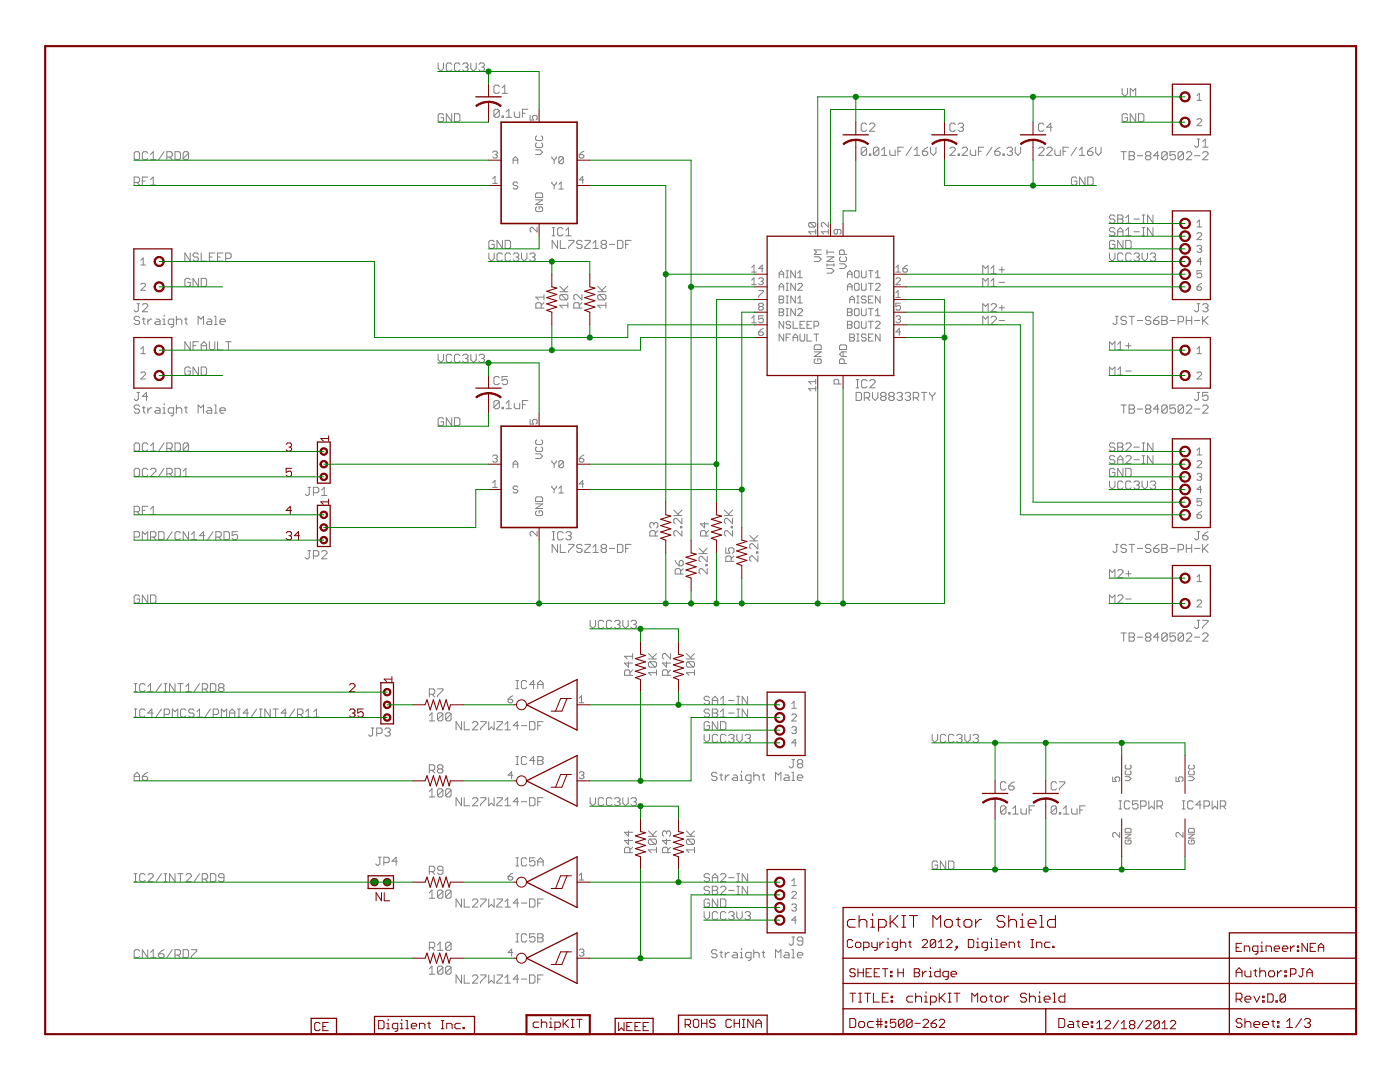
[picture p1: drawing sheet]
<svg xmlns="http://www.w3.org/2000/svg" width="279mm" height="216mm" viewBox="0 0 279 216" stroke-linecap="round" stroke-linejoin="round" font-family="sans-serif">
<g fill="none" stroke="#808080" stroke-width=".2">
<path d="M87.4 12.6v1.1l.6 .5 .5-.5v-1.1M90.1 12.8l-.2-.2h-.6l-.2 .2v1.1l.2 .3h.6l.2-.3M91.8 12.8l-.3-.2h-.5l-.3 .2v1.1l.3 .3h.5l.3-.3M92.3 12.8l.3-.2h.6l.2 .2v.3l-.2 .3M92.9 13.4h.3M93.2 13.4l.2 .3v.2l-.2 .3h-.6l-.3-.3M94 12.6v1.1l.5 .5 .5-.5v-1.1M95.6 12.8l.3-.2h.5l.3 .2v.3l-.3 .3M96.1 13.4h.3M96.4 13.4l.3 .3v.2l-.3 .3h-.5l-.3-.3M99.7 17.3l-.3-.3h-.6l-.2 .3v1.1l.2 .2h.6l.3-.2M100.2 18.6h1.1"/>
<path d="M100.2 17.5l.5-.5v1.6M223.9 17.6v1.1l.6 .5 .5-.5v-1.1M225.6 19.2v-1.6l.5 .6 .6-.6v1.6M238.9 19.1l.5-.5v1.4M26.8 36.4h.8l.3-.3v-.5l-.3-.3h-.8v1.6M27.1 30.3h.5l.3 .2v1.1l-.3 .3h-.5l-.3-.3v-1.1zM27.3 36.4l.6 .5M28.4 36.1h.6M29.5 30.5l-.3-.2h-.5l-.3 .2v1.1l.3 .3h.5l.3-.3M29.5 35.3h-1.1v1.6M30 31.9h1.1M30 36.9h1.1"/>
<path d="M30 30.8l.6-.5v1.6M30 35.9l.6-.6v1.6M32.7 30.3l-1 1.6M33.3 31.3h.8l.3-.2v-.6l-.3-.2h-.8v1.6M33.8 31.3l.6 .6M34.9 30.3h.9l.2 .2v1.1l-.2 .3h-.9zM37.6 30.5l-.2-.2h-.6l-.2 .2v1.1M37.6 30.5v1.1l-.2 .3h-.6l-.2-.3M37.6 30.5l-1 1.1M88.5 23l-.2-.3h-.6l-.3 .3v1l.3 .3h.6l.2-.3v-.5h-.5M90.1 22.7v1.6l-1-1.6v1.6M90.7 22.7h.8l.3 .3v1l-.3 .3h-.8z"/>
<path d="M98.3 30.4l.3-.2h.4l.3 .2v.2l-.3 .3M98.3 35.7l.5-.5v1.4M98.3 36.6h1M98.8 30.9h.2M99 30.9l.3 .2v.2l-.3 .2h-.4l-.3-.2M99.7 22.1l-.3-.3h-.6l-.2 .3v1.1M99.7 22.1v1.1l-.3 .2h-.6l-.2-.2M99.7 22.1l-1.1 1.1M100.2 23.2h.3v.2h-.3zM101 22.3l.6-.5v1.6M101 23.4h1.1M102.4 32.7v-1l.5-.4 .4 .4v1"/>
<path d="M102.4 32h.9M102.6 22.3v.9l.3 .2h.8v-1.1M103.3 36.6l-.2-.3h-.5l-.2 .3v.2l.2 .2h.5l.2 .3v.2l-.2 .2h-.5l-.2-.2M104.3 22.6h.5M105.3 21.8h-1v1.6M105.8 23v1h.7l-.2-.5v-.2l.2-.3h.5l.2 .3v.4l-.2 .3M106.9 29.9h.9l.5 .5-.5 .4h-.9M106.9 38.7l.2-.2h1l.2 .2v.7h-1.4zM106.9 39.9h1.4l-1.4 .9h1.4M107.1 27.1l-.2 .2v.5l.2 .2h1l.2-.2v-.5l-.2-.2M107.1 28.5l-.2 .2v.5l.2 .2h1l.2-.2v-.5l-.2-.2M110.1 31.3v.2l.5 .5"/>
<path d="M110.1 36.3v.3l.5 .4M110.6 32v.7M110.6 37v.7M111 31.3v.2l-.4 .5M111 36.3v.3l-.4 .4M111.5 37.7h.9M111.5 36.8l.5-.5v1.4M112.4 31.5v.9l-.2 .3h-.4l-.3-.3M112.4 31.5l-.2-.2h-.4l-.3 .2v.9M112.4 31.5l-.9 .9M115.6 30.9h.7l.2 .2v.2l-.2 .2h-.5l-.2-.2zM116.5 30.2l-.9 .7"/>
<path d="M116.5 35.9h-.9l.7-.7v1.4M173 24.8l-.3-.2h-.6l-.2 .2v1.1l.2 .3h.6l.3-.3M173 29.7l-.3-.3h-.6l-.2 .3v1M173 29.7v1l-.3 .3h-.6l-.2-.3M173 29.7l-1.1 1M173.5 30.7h.3v.3h-.3zM173.5 24.8l.3-.2h.5l.3 .2v.3l-1.1 1.1h1.1M175.4 29.7l-.3-.3h-.5l-.3 .3v1M175.4 29.7v1l-.3 .3h-.5l-.3-.3M175.4 29.7l-1.1 1M175.9 31h1.1M175.9 29.9l.6-.5v1.6"/>
<path d="M177.6 29.9v.8l.2 .3h.8v-1.1M179.2 30.2h.5M180.3 29.4h-1.1v1.6M181.9 29.4l-1.1 1.6M182.5 31h1M182.5 29.9l.5-.5v1.6M184.1 30.2h.8l.3 .3v.2l-.3 .3h-.5l-.3-.3zM185.2 29.4l-1.1 .8M185.7 29.4v1.1l.6 .5 .5-.5v-1.1M189.6 29.7l.2-.3h.6l.2 .3v.2l-1 1.1h1M190.6 24.8l-.2-.2h-.6l-.2 .2v1.1l.2 .3h.6l.2-.3M191.2 30.7h.3v.3h-.3z"/>
<path d="M191.2 24.8l.3-.2h.5l.3 .2v.3l-.3 .3M191.7 25.4h.3M192 29.7l.3-.3h.5l.3 .3v.2l-1.1 1.1h1.1M192 25.4l.3 .3v.2l-.3 .3h-.5l-.3-.3M193.6 29.9v.8l.3 .3h.8v-1.1M195.3 30.2h.5M196.3 29.4h-1v1.6M198 29.4l-1.1 1.6M198.5 30.2h.8l.3 .3v.2l-.3 .3h-.5l-.3-.3zM199.6 29.4l-1.1 .8M200.2 30.7h.2v.3h-.2zM201 29.7l.2-.3h.6l.3 .3v.2l-.3 .3"/>
<path d="M201.5 30.2h.3M201.8 30.2l.3 .3v.2l-.3 .3h-.6l-.2-.3M202.6 29.4v1.1l.5 .5 .6-.5v-1.1M207.3 29.7l.2-.3h.6l.2 .3v.2l-1 1.1h1M208.3 24.8l-.2-.2h-.6l-.2 .2v1.1l.2 .3h.6l.2-.3M208.9 29.7l.3-.3h.5l.3 .3v.2l-1.1 1.1h1.1M210 25.4h-1.1l.8-.8v1.6M210.5 29.9v.8l.3 .3h.8v-1.1M212.2 30.2h.5M213.2 29.4h-1v1.6M214.9 29.4l-1.1 1.6M214.9 35.6l-.2-.3h-.6l-.3 .3v1.1l.3 .2h.6l.2-.2v-.6h-.5"/>
<path d="M215.4 31h1.1M215.4 29.9l.5-.5v1.6M216.5 35.3v1.6l-1-1.6v1.6M217 30.2h.8l.3 .3v.2l-.3 .3h-.5l-.3-.3zM217.1 35.3h.8l.3 .3v1.1l-.3 .2h-.8zM218.1 29.4l-.5 .3-.6 .5M218.7 29.4v1.1l.5 .5 .6-.5v-1.1M223.7 30.3h1.1M224.3 30.3v1.6M225 23l-.3-.3h-.5l-.3 .3v1l.3 .3h.5l.3-.3v-.5h-.5M225.3 30.3h.8l.3 .2v.3l-.3 .3 .3 .2v.3l-.3 .3h-.8zM225.3 31.1h.8"/>
<path d="M226.7 22.7v1.6l-1.1-1.6v1.6M227 31.1h1M227.2 22.7h.8l.3 .3v1l-.3 .3h-.8zM228.9 31.1l-.3-.3v-.3l.3-.2h.5l.3 .2v.3l-.3 .3M228.9 31.1l-.3 .2v.3l.3 .3h.5l.3-.3v-.3l-.3-.2M228.9 31.1h.5M231.3 31.1h-1.1l.8-.8v1.6M232.9 30.5l-.2-.2h-.6l-.2 .2v1.1M232.9 30.5v1.1l-.2 .3h-.6l-.2-.3M232.9 30.5l-1 1.1M234.6 30.3h-1.1v.8l.5-.3h.3l.3 .3v.5l-.3 .3h-.5l-.3-.3M236.2 30.5l-.3-.2h-.5l-.3 .2v1.1"/>
<path d="M236.2 30.5v1.1l-.3 .3h-.5l-.3-.3M236.2 30.5l-1.1 1.1M236.7 30.5l.3-.2h.6l.2 .2v.3l-1.1 1.1h1.1M238.4 31.1h1.1M238.9 23.9l.2-.2h.5l.2 .2v.3l-.9 .9h.9M238.9 20h.9M238.9 27.7h.6M239.2 27.7v1.4l-.3 .3h-.2l-.3-.3M240 30.5l.3-.2h.5l.3 .2v.3l-1.1 1.1h1.1M240 29.4h1.1M240 28.3l.5-.6v1.7M28.1 52.9h.9"/>
<path d="M28.1 56.8l.2-.3h.5l.2 .3v.2l-.9 .9h.9M28.1 51.9l.5-.4v1.4M38 50.5v1.6l-1.1-1.6v1.6M38 55.8l-.3-.3h-.5l-.3 .3v1.1l.3 .3h.5l.3-.3v-.6h-.6M39.6 50.8l-.3-.3h-.5l-.3 .3v.2l.3 .3h.5l.3 .3v.2l-.3 .3h-.5l-.3-.3M39.6 55.5v1.7l-1.1-1.7v1.7M40.2 50.5v1.6h1M40.2 55.5h.8l.2 .3v1.1l-.2 .3h-.8zM41.8 51.3h.5M42.9 50.5h-1.1v1.6h1.1M43.4 51.3h.6M44.5 50.5h-1.1v1.6h1.1"/>
<path d="M45 51.6h.8l.3-.3v-.5l-.3-.3h-.8v1.6M97.6 50.5v1.1l.5 .5 .5-.5v-1.1M98.6 48.2l-.2-.2h-.6l-.2 .2v1.1l.2 .3h.6l.2-.3v-.5h-.5M100.3 48v1.6l-1.1-1.6v1.6M100.3 50.8l-.3-.3h-.5l-.3 .3v1l.3 .3h.5l.3-.3M100.8 48h.8l.3 .2v1.1l-.3 .3h-.8zM101.9 50.8l-.3-.3h-.5l-.3 .3v1l.3 .3h.5l.3-.3M102.4 50.8l.3-.3h.6l.2 .3v.2l-.2 .3M103 51.3h.3M103.3 51.3l.2 .3v.2l-.2 .3h-.6l-.3-.3M104.1 50.5v1.1l.5 .5 .6-.5v-1.1M105.7 50.8l.3-.3h.5l.3 .3v.2l-.3 .3"/>
<path d="M106.2 51.3h.3M106.5 51.3l.3 .3v.2l-.3 .3h-.5l-.3-.3M107.1 41.3l-.2 .2v.5l.2 .2h1l.2-.2v-.5l-.2-.2h-.5v.4M107.2 45.4v.9l-.9-.9h-.3l-.2 .2v.5l.2 .2M108.6 59.3h-1.7l.6 .5M108.6 58.8v1M110.2 47.1h.5M110.2 45.4h.5M110.5 45.4v1.7M111.3 48v1.6l-1.1-1.6v1.6M111.7 58.2h1.6M111.7 57.1l1.1 1.1"/>
<path d="M111.8 48v1.6h1.1M112 58.8l-.3 .2v.6l.3 .2h1.1M112 58.8h1.1l.2 .2v.6l-.2 .2M112 58.8l1.1 1M112.4 45.7l-.3-.3h-.6l-.2 .3v1.1l.2 .3h.6l.3-.3M112.9 46l.6-.6v1.7M112.9 47.1h1.1M113.3 57.1l-.8 .8M113.5 48h1v.2l-1 1.1v.3M116.1 58.8v1l-1-1h-.3l-.3 .2v.6l.3 .2M116.2 48.2l-.3-.2h-.5l-.3 .2v.3l.3 .3h.5l.3 .2v.3l-.3 .3h-.5l-.3-.3M116.7 48h1.1v.2l-1.1 1.1v.3h1.1"/>
<path d="M118.3 49.6h1.1M118.3 48.5l.6-.5v1.6M119.3 58.2h1.6M119.3 57.1l1.1 1.1M119.6 58.8h1l.3 .2v.6l-.3 .2M119.6 58.8l-.3 .2v.6l.3 .2h1M119.6 58.8l1 1M120.2 48.8l-.2 .2v.3l.2 .3h.6l.3-.3v-.3l-.3-.2M120.2 48.8l-.2-.3v-.3l.2-.2h.6l.3 .2v.3l-.3 .3M120.2 48.8h.6M120.9 57.1l-.8 .8M121.6 48.8h1.1"/>
<path d="M123.2 48h.8l.3 .2v1.1l-.3 .3h-.8zM124.9 48.8h.5M125.9 48h-1v1.6M150 53.4l.5-.5v1.4M150 55.9l.5-.5v1.4M150 54.3h.9M150 56.8h.9M151.4 55.7l.2-.3h.5l.2 .3v.2l-.2 .2M151.4 58h.9v.2l-.9 .9v.3M151.9 56.1h.2M152.1 56.1l.2 .3-.2 .4h-.5l-.2-.2M152.3 53.6h-.9l.7-.7v1.4"/>
<path d="M155.5 55.4v-.9l.4-.5 .5 .5v.9M155.5 57.9v-.9l.4-.5 .5 .5v.9M155.5 59.1h.7l.2 .2v.2l-.2 .3 .2 .2v.2l-.2 .3h-.7zM155.5 54.7h.9M155.5 57.2h.9M155.5 59.8h.7M156.9 55.4h.4M156.9 54h.4M156.9 57.9h.4M156.9 56.5h.4M156.9 59.1h.4M157.1 54v1.4"/>
<path d="M157.1 56.5v1.4M157.1 59.1v1.4M158.7 54v1.4l-.9-1.4v1.4M158.7 56.5v1.4l-.9-1.4v1.4M158.7 59.1v1.4l-.9-1.4v1.4M159.2 55.4h.9M159.2 54.5l.5-.5v1.4M159.2 59.5l.5-.4v1.4M159.2 56.8l.2-.3h.5l.2 .3v.2l-.9 .9h.9M161.6 44.4h1l.2 .2v.5l-.2 .2M161.6 44.4l-.2 .2v.5l.2 .2h1M161.6 44.4l1 .9"/>
<path d="M162.5 51.2h.9l.5 .5-.5 .5h-.9M162.8 45.8v.9M162.8 46.2h-1.4l.5 .5M163.9 49.9h-1.4l.5 .4-.5 .5h1.4M165 51.2h1.4l-1.4 1h1.4M165 53.6h1l.4 .4-.4 .5h-1M165 52.9h1.4M165 49.9v.9M165 52.6v.5M165 50.3h1.4M165.3 44.4v.9l-.9-.9h-.3l-.2 .2v.5l.2 .2M165.3 46.2h-1.4l.5 .5"/>
<path d="M165.3 45.8v.9M166.4 52.6v.5M167.2 45.8v.7l-.3 .2h-.2l-.2-.2v-.5l.2-.2h.9l.3 .2v.5l-.3 .2M167.6 52.6h.9l.5 .5-.5 .5h-.9M167.8 51.2l-.2 .3v.4l.2 .3h.9l.3-.3v-.4l-.3-.3M168.5 50.8v-.7l-.2-.2h-.5l-.2 .2v.7h1.4M169.1 57.9v-.9l.5-.5 .5 .5v.9M169.1 54.7h1M169.1 57.2h1M169.1 55.4v-.9l.5-.5 .5 .5v.9M169.6 59.8h.9M170.8 54h.4l.2 .3v.9l-.2 .2h-.4l-.3-.2v-.9z"/>
<path d="M170.8 56.5h.4l.2 .3v.9l-.2 .2h-.4l-.3-.2v-.9zM171 59.1h.4M171.2 59.1v1.4M171.9 54v1.2l.2 .2h.5l.2-.2v-1.2M171.9 56.5v1.2l.2 .2h.5l.2-.2v-1.2M172.8 59.3l-.2-.2h-.5l-.2 .2v.2l.2 .3h.5l.2 .2v.2l-.2 .3h-.5l-.2-.3M173.3 54h.9M173.3 56.5h.9M173.3 59.8h.5M173.8 54v1.4M173.8 56.5v1.4M174.2 59.1h-.9v1.4h.9"/>
<path d="M174.7 54.5l.5-.5v1.4M174.7 56.8l.2-.3h.5l.2 .3v.2l-.9 .9h.9M174.7 55.4h.9M175.6 59.1v1.4l-.9-1.4v1.4M178.8 53.4l.4-.5v1.4M178.8 58.4l.4-.4v1.4M178.8 55.7l.2-.3h.5l.2 .3v.2l-.9 .9h.9M178.8 54.3h.9M178.8 59.4h.9M180.2 53.6h.7l.2 .2v.3l-.2 .2h-.5l-.2-.2zM181.1 52.9l-.9 .7M196.1 54.6v-1.6l.6 .6 .5-.6v1.6"/>
<path d="M196.1 57.2v-1.7l.6 .6 .5-.6v1.7M197.8 57.2h1M197.8 53.6l.5-.6v1.6M197.8 56.1l.5-.6v1.7M197.8 54.6h1M199.4 56.3h1.1M199.4 53.8h1.1M199.9 53.3v1.1M221.4 50.5v1.1l.6 .5 .5-.5v-1.1M222.5 48.2l-.3-.2h-.5l-.3 .2v1.1l.3 .3h.5l.3-.3v-.5h-.5M222.5 43.2l-.3-.3h-.5l-.3 .3v.3l.3 .2h.5l.3 .3v.3l-.3 .2h-.5l-.3-.2M222.5 45.7l-.3-.3h-.5l-.3 .3v.3l.3 .2h.5l.3 .3v.3l-.3 .3h-.5l-.3-.3"/>
<path d="M223.1 46.2h1M223.1 42.9h.8l.2 .3v.3l-.2 .2 .2 .3v.3l-.2 .2h-.8zM223.1 47.1v-1.1l.5-.6 .5 .6v1.1M223.1 43.7h.8M224.1 50.8l-.2-.3h-.6l-.2 .3v1l.2 .3h.6l.2-.3M224.1 48v1.6l-1-1.6v1.6M224.7 48h.8l.2 .2v1.1l-.2 .3h-.8zM224.7 47.1h1M224.7 44.5h1M224.7 43.5l.5-.6v1.6M224.7 46l.5-.6v1.7M225.7 50.8l-.2-.3h-.6l-.2 .3v1l.2 .3h.6l.2-.3"/>
<path d="M226.3 46.2h1.1M226.3 50.8l.3-.3h.5l.3 .3v.2l-.3 .3M226.3 43.7h1.1M226.8 51.3h.3M227.1 51.3l.3 .3v.2l-.3 .3h-.5l-.3-.3M227.9 47.1h.6M227.9 45.4h.6M227.9 50.5v1.1l.6 .5 .5-.5v-1.1M227.9 42.9h.6M227.9 44.5h.6M228.2 42.9v1.6M228.2 45.4v1.7"/>
<path d="M229.6 50.8l.2-.3h.6l.2 .3v.2l-.2 .3M230.1 51.3h.3M230.1 42.9v1.6l-1.1-1.6v1.6M230.1 45.4v1.7l-1.1-1.7v1.7M230.4 51.3l.2 .3v.2l-.2 .3h-.6l-.2-.3M238.9 49.2l.2-.2h.5l.2 .2v.2l-.2 .3M238.9 45.3h.9M238.9 57.2h.7l.2 .3v.2l-.2 .2h-.5l-.2-.2zM238.9 44.4l.5-.5v1.4M238.9 46.7l.2-.3h.5l.2 .3v.2l-.9 .9h.9M239.4 49.7h.2M239.6 49.7l.2 .2v.2l-.2 .3h-.5l-.2-.3"/>
<path d="M239.8 52.2h-.9l.7-.7v1.4M239.8 54h-.9v.7l.7-.2 .2 .2v.5l-.2 .2h-.5l-.2-.2M239.8 56.5l-.9 .7M27.3 78.3h.6M27.3 60.6h.6M27.6 78.3v1.3l-.3 .3h-.2l-.3-.3M27.6 60.6v1.4l-.3 .2h-.2l-.3-.2M27.9 63.4l-.3-.3h-.5l-.3 .3v.3l.3 .2h.5l.3 .3v.3l-.3 .2h-.5l-.3-.2M28.1 69.6l.5-.4v1.4M28.1 74.5l.2-.3h.5l.2 .3v.2l-.9 .9h.9M28.1 70.6h.9M28.4 63.7h.6"/>
<path d="M28.4 60.9l.3-.3h.5l.3 .3v.2l-1.1 1.1h1.1M28.7 63.4v1.1l.3 .2M29.5 79.1h-1.1l.8-.8v1.6M29.5 63.7v1M30.3 63.7h-.3l-.5 .5M31.1 63.7h.6l.2 .2v.8h-.8l-.2-.2 .2-.3h.8M32.5 64.7h.5M32.5 63.7h.3v1M32.8 62.9v.2M34.6 64.7h-.8l-.2-.2v-.6l.2-.2h.8v1.3l-.2 .3h-.3M35.2 63.9l.3-.2h.5l.3 .2v.8M35.2 63.1v1.6"/>
<path d="M36.8 63.7h.6M37.1 63.4v1.1l.3 .2M38 73.5l-.3-.3h-.5l-.3 .3v1.1l.3 .2h.5l.3-.2v-.6h-.6M38 68.2v1.6l-1.1-1.6v1.6M38.5 69h.6M39.5 64.7v-1.6l.6 .6 .5-.6v1.6M39.6 68.2h-1.1v1.6M39.6 73.2v1.6l-1.1-1.6v1.6M40.2 73.2h.8l.2 .3v1.1l-.2 .2h-.8zM40.2 69.8v-1.1l.5-.5 .5 .5v1.1M40.2 69h1M41.4 63.7h.6l.2 .2v.8h-.8l-.2-.2 .2-.3h.8"/>
<path d="M41.8 68.2v1.3l.3 .3h.5l.3-.3v-1.3M42.8 64.7h.5M42.8 63.1h.3v1.6M43.4 68.2v1.6h1.1M43.9 64.2h1.1v-.3l-.3-.2h-.5l-.3 .2v.6l.3 .2h.5M45 68.2h1.1M45.6 68.2v1.6M87.4 70.7v1.1l.6 .5 .5-.5v-1.1M90.1 71l-.2-.3h-.6l-.2 .3v1.1l.2 .2h.6l.2-.2M91.8 71l-.3-.3h-.5l-.3 .3v1.1l.3 .2h.5l.3-.2M92.3 71l.3-.3h.6l.2 .3v.2l-.2 .3M92.9 71.5h.3"/>
<path d="M93.2 71.5l.2 .3v.3l-.2 .2h-.6l-.3-.2M94 70.7v1.1l.5 .5 .5-.5v-1.1M95.6 71l.3-.3h.5l.3 .3v.2l-.3 .3M96.1 71.5h.3M96.4 71.5l.3 .3v.3l-.3 .2h-.5l-.3-.2M99.7 75.4l-.3-.3h-.6l-.2 .3v1.1l.2 .3h.6l.3-.3M101.3 75.1h-1.1v.8l.5-.2h.3l.3 .2v.6l-.3 .3h-.5l-.3-.3M105.3 79.9h-1v1.7M108 61.5v-.9l-.3-.2h-.5l-.3 .2v.9h1.7M108.6 60.4l-.6 .5M113.3 60.9h-1.6l.5 .6M113.3 60.4v1.1"/>
<path d="M115.6 61.5v-.9l-.3-.2h-.5l-.3 .2v.9h1.6M116.1 60.4l-.5 .5M120.9 60.9h-1.6l.5 .6M120.9 60.4v1.1M150 63.5l.5-.5v1.4M150 64.4h.9M151.4 66.2h.7l.2 .3v.2l-.2 .2h-.5l-.2-.2zM151.6 61.2l-.2-.3v-.2l.2-.2h.5l.2 .2v.2l-.2 .3M151.6 61.2l-.2 .2v.2l.2 .3h.5l.2-.3v-.2l-.2-.2M151.6 61.2h.5M152.3 63h-.9v.7l.5-.2h.2l.2 .2v.5l-.2 .2h-.5l-.2-.2M152.3 65.5l-.9 .7"/>
<path d="M155.5 61.6h.7l.2 .2v.3l-.2 .2 .2 .2v.3l-.2 .2h-.7zM155.5 62.3h.7M156.4 64.1v1.4l-.9-1.4v1.4M156.4 66.7v1.4l-.9-1.4v1.4M156.9 60.5h.4M156.9 61.6h.4M156.9 63h.4M156.9 67.4h.4M157.1 61.6v1.4M157.8 64.3l-.2-.2h-.5l-.2 .5 .2 .2h.5l.2 .2v.3l-.2 .2h-.5l-.2-.2M157.8 66.7h-.9v1.4M158.3 68.1v-1l.4-.4 .5 .4v1"/>
<path d="M158.3 64.1v1.4h.9M158.3 67.4h.9M158.7 61.6v1.4l-.9-1.4v1.4M159.2 61.8l.2-.2h.5l.2 .2v.3l-.9 .9h.9M159.2 60.5h.9M159.7 66.7v1.1l.2 .3h.5l.2-.3v-1.1M159.7 64.8h.4M160.6 64.1h-.9v1.4h.9M161.1 64.8h.4M161.1 66.7v1.4h.9M162 64.1h-.9v1.4h.9M162.5 65h.7l.2-.2v-.5l-.2-.2h-.7v1.4"/>
<path d="M162.5 66.7h.9M162.5 70.2h1.4l-1.4 .9h1.4M162.7 71.6l-.2 .2v.5l.2 .2h1l.2-.2v-.5l-.2-.2h-.5v.5M162.7 68.8h1l.2 .2v.7h-1.4v-.7zM162.8 77.6h-1.4l.5 .4M162.8 75.7v.9M162.8 77.1v.9M162.8 76.2h-1.4l.5 .4M162.9 66.7v1.4M167.4 76.6v-.7l-.2-.2h-.5l-.2 .2v.7h1.4M167.6 69l.2-.2h.9l.3 .2v.7h-1.4zM168.3 70.2v.9"/>
<path d="M168.5 72.5v-.7l-.2-.2h-.5l-.2 .2v.7h1.4M169 70.2h-1l-.4 .5 .4 .4h1M169.1 61.6h.7l.3 .2v.3l-.3 .2 .3 .2v.3l-.3 .2h-.7zM169.1 64.1h.7l.3 .2v.3l-.3 .2 .3 .2v.3l-.3 .2h-.7zM169.1 62.3h.7M169.1 64.8h.7M169.6 66.7h.7l.2 .2v.2l-.2 .3 .2 .2v.2l-.2 .3h-.7zM169.6 67.4h.7M169.6 60.5v-1l.5-.4 .4 .4v1M170.5 61.8l.3-.2h.4l.2 .2v1l-.2 .2h-.4l-.3-.2zM170.8 64.1h.4l.2 .2v1l-.2 .2h-.4l-.3-.2v-1zM170.9 78.3h.8l.2 .2v1.1l-.2 .3h-.8z"/>
<path d="M170.9 77.4h.5M170.9 75.8h.5M171 60.5h.4M171 66.7h.4M171 68.1h.4M171.1 75.8v1.6M171.2 66.7v1.4M171.9 61.6v1.2l.2 .2h.5l.2-.2v-1.2M171.9 64.1v1.2l.2 .2h.5l.2-.2v-1.2M172.5 79.4h.8l.3-.3v-.6l-.3-.2h-.8v1.6M172.8 66.9l-.2-.2h-.5l-.2 .2v.2l.2 .3h.5l.2 .2v.2l-.2 .3h-.5l-.2-.3M173 76l-.2-.2h-.6l-.2 .2v1.1l.2 .3h.6l.2-.3"/>
<path d="M173 79.4l.6 .5M173.3 61.6h.9M173.3 64.1h.9M173.3 67.4h.5M173.6 76l.2-.2h.6l.2 .2v.3l-1 1.1h1M173.8 61.6v1.4M173.8 64.1v1.4M174.1 78.3v1.1l.6 .5 .5-.5v-1.1M174.2 66.7h-.9v1.4h.9M174.7 62.1l.5-.5v1.4M174.7 63h.9M174.7 64.3l.2-.2h.5l.2 .2v.3l-.9 .9h.9"/>
<path d="M175.6 66.7v1.4l-.9-1.4v1.4M176 79.1l-.3 .3v.2l.3 .3h.6l.2-.3v-.2l-.2-.3M176 79.1l-.3-.3v-.3l.3-.2h.6l.2 .2v.3l-.2 .3M176 79.1h.6M177.7 79.1l-.3 .3v.2l.3 .3h.5l.3-.3v-.2l-.3-.3M177.7 79.1l-.3-.3v-.3l.3-.2h.5l.3 .2v.3l-.3 .3M177.7 79.1h.5M178.8 63.2l.2-.2h.5l.2 .2v.3l-.2 .2M179 78.5l.3-.2h.5l.3 .2v.3l-.3 .3M179.2 63.7h.3M179.5 63.7l.2 .2v.3l-.2 .2h-.5l-.2-.2M179.6 79.1h.2"/>
<path d="M179.7 60.5h-.9v.7l.4-.3h.3l.2 .3v.4l-.2 .3h-.5l-.2-.3M179.7 66.2h-.9l.7-.7v1.4M179.8 79.1l.3 .3v.2l-.3 .3h-.5l-.3-.3M180.6 78.5l.3-.2h.5l.3 .2v.3l-.3 .3M181.2 79.1h.2M181.4 79.1l.3 .3v.2l-.3 .3h-.5l-.3-.3M182.3 79.4h.8l.2-.3v-.6l-.2-.2h-.8v1.6M182.8 79.4l.5 .5M183.9 78.3h1.1M184.4 78.3v1.6M185.5 78.3v.2l.6 .6M186.1 79.1v.8"/>
<path d="M186.6 78.3v.2l-.5 .6M196.1 62.2v-1.6l.6 .5 .5-.5v1.6M196.1 64.7v-1.6l.6 .6 .5-.6v1.6M197.8 63.4l.2-.3h.6l.2 .3v.3l-1 1h1M197.8 60.9l.2-.3h.6l.2 .3v.2l-1 1.1h1M199.4 63.9h1.1M199.4 61.4h1.1M199.9 60.9v1.1M221.4 69.8v-1.6l.6 .5 .5-.5v1.6M221.4 74.8v-1.6l.6 .6 .5-.6v1.6M222.6 63.1h.6M222.9 63.1v1.4l-.3 .2h-.2l-.3-.2"/>
<path d="M223.1 73.8l.5-.6v1.6M223.1 68.7l.5-.5v1.6M223.1 74.8h1M223.1 69.8h1M224.7 74h1M224.7 69h1M224.8 63.4l-.3-.3h-.5l-.3 .3v.3l.3 .2h.5l.3 .3v.3l-.3 .2h-.5l-.3-.2M225.2 68.5v1M225.3 63.1h1.1M225.9 63.1v1.6M227 63.9h1M229.7 63.4l-.3-.3h-.5l-.3 .3v.3l.3 .2h.5l.3 .3v.3l-.3 .2h-.5l-.3-.2"/>
<path d="M230.2 63.9h.8l.3 .3v.3l-.3 .2h-.5l-.3-.2zM231.3 63.1l-.5 .3-.6 .5M231.9 63.1h.8l.2 .3v.3l-.2 .2 .2 .3v.3l-.2 .2h-.8zM231.9 63.9h.8M233.5 63.9h1.1M235.1 64.2h.8l.3-.3v-.5l-.3-.3h-.8v1.6M236.7 63.9h1.1M236.7 63.1v1.6M237.8 63.1v1.6M238.4 63.9h1.1M238.9 69.6l.5-.4v1.4M238.9 74.5l.2-.3h.5l.2 .3v.2l-.9 .9h.9"/>
<path d="M238.9 70.6h.9M238.9 78.3h.6M238.9 60.6h.6M239.2 78.3v1.3l-.3 .3h-.2l-.3-.3M239.2 60.6v1.4l-.3 .2h-.2l-.3-.2M240 63.1v1.6M240 60.9l.3-.3h.5l.3 .3v.2l-.3 .3M240.3 63.9l.8 .8M240.5 61.4h.3M240.8 61.4l.3 .3v.3l-.3 .2h-.5l-.3-.2M241.1 78.3h-1.1v.8l.8-.3 .3 .3v.5l-.3 .3h-.5l-.3-.3M241.1 63.1l-1.1 1.1"/>
<path d="M27.1 88.4h.5l.3 .3v1l-.3 .3h-.5l-.3-.3v-1zM27.1 93.5h.5l.3 .2v1.1l-.3 .3h-.5l-.3-.3v-1.1zM27.9 81.1l-.3-.3h-.5l-.3 .3v.3l.3 .2h.5l.3 .3v.3l-.3 .2h-.5l-.3-.2M28.4 81.4h.6M28.7 81.1v1.1l.3 .2M29.5 88.7l-.3-.3h-.5l-.3 .3v1l.3 .3h.5l.3-.3M29.5 93.7l-.3-.2h-.5l-.3 .2v1.1l.3 .3h.5l.3-.3M29.5 81.4v1M30 93.7l.3-.2h.6l.2 .2v.3l-1.1 1.1h1.1M30 90h1.1M30 88.9l.6-.5v1.6M30.3 81.4h-.3l-.5 .5"/>
<path d="M31.1 81.4h.6l.2 .2v.8h-.8l-.2-.2 .2-.3h.8M32.5 81.4h.3v1M32.5 82.4h.5M32.7 93.5l-1 1.6M32.7 88.4l-1 1.6M32.8 80.5v.3M33.3 94.5h.8l.3-.2v-.6l-.3-.2h-.8v1.6M33.3 89.5h.8l.3-.3v-.5l-.3-.3h-.8v1.6M33.8 94.5l.6 .6M33.8 89.5l.6 .5M34.6 82.4h-.8l-.2-.2v-.6l.2-.2h.8v1.3l-.2 .3h-.3M34.9 93.5h.9l.2 .2v1.1l-.2 .3h-.9z"/>
<path d="M34.9 88.4h.9l.2 .3v1l-.2 .3h-.9zM35.2 80.8v1.6M35.2 81.6l.3-.2h.5l.3 .2v.8M36.6 94l.5-.5v1.6M36.6 95.1h1M36.8 81.4h.6M37.1 81.1v1.1l.3 .2M37.6 88.7l-.2-.3h-.6l-.2 .3v1M37.6 88.7v1l-.2 .3h-.6l-.2-.3M37.6 88.7l-1 1M39.5 82.4v-1.6l.6 .6 .5-.6v1.6M41.4 81.4h.6l.2 .2v.8h-.8l-.2-.2 .2-.3h.8"/>
<path d="M42.8 80.8h.3v1.6M42.8 82.4h.5M43.9 81.9h1.1v-.3l-.3-.2h-.5l-.3 .2v.6l.3 .2h.5M61.4 97.2h.6M61.7 97.2v1.4l-.3 .3h-.2l-.3-.3M62.5 98.3h.9l.2-.3v-.5l-.2-.3h-.9v1.7M64.2 98.9h1.1M64.2 97.8l.5-.6v1.7M88.5 83.6l-.2-.2h-.6l-.3 .2v1.1l.3 .3h.6l.2-.3v-.5h-.5M90.1 83.4v1.6l-1-1.6v1.6M90.7 83.4h.8l.3 .2v1.1l-.3 .3h-.8zM98.3 91l.3-.2h.4l.3 .2v.3l-.3 .2"/>
<path d="M98.3 96.3l.5-.4v1.4M98.3 97.3h1M98.8 91.5h.2M99 91.5l.3 .2v.3l-.3 .2h-.4l-.3-.2M99.7 80.2l-.3-.3h-.6l-.2 .3v1.1M99.7 80.2v1.1l-.3 .3h-.6l-.2-.3M99.7 80.2l-1.1 1.1M100.2 81.3h.3v.3h-.3zM101 81.6h1.1M101 80.5l.6-.6v1.7M102.4 93.3v-.9l.5-.5 .4 .5v.9M102.4 92.6h.9"/>
<path d="M102.6 80.5v.8l.3 .3h.8v-1.1M103.3 97.2l-.2-.2h-.5l-.2 .2v.3l.2 .2h.5l.2 .4-.2 .3h-.5l-.2-.3M104.3 80.8h.5M105.8 83.7v.9h.7l-.2-.7 .2-.2h.5l.2 .2v.5l-.2 .2M106.9 90.6h.9l.5 .4-.5 .5h-.9M107.1 87.8l-.2 .2v.5l.2 .2h1l.2-.2v-.5l-.2-.2M107.1 89.2l-.2 .2v.5l.2 .2h1l.2-.2v-.5l-.2-.2M107.1 99.1h1l.2 .3v.7h-1.4v-.7zM110.1 91.9v.3l.5 .4M110.1 97v.2l.5 .5M110.6 92.6v.7M110.6 97.7v.7"/>
<path d="M111 91.9v.3l-.4 .4M111 97v.2l-.4 .5M111.5 97.5l.5-.5v1.4M111.5 98.4h.9M112.4 92.2l-.2-.3h-.4l-.3 .3v.9M112.4 92.2v.9l-.2 .2h-.4l-.3-.2M112.4 92.2l-.9 .9M115.6 91.5h.7l.2 .2v.3l-.2 .2h-.5l-.2-.2zM116.5 90.8l-.9 .7M116.5 96.6h-.9l.7-.7v1.4M221.4 96v1.1l.6 .5 .5-.5v-1.1M222.5 93.7l-.3-.2h-.5l-.3 .2v1.1l.3 .3h.5l.3-.3v-.5h-.5"/>
<path d="M222.5 88.7l-.3-.3h-.5l-.3 .3v.2l.3 .3h.5l.3 .3v.2l-.3 .3h-.5l-.3-.3M222.5 91.2l-.3-.3h-.5l-.3 .3v.3l.3 .2h.5l.3 .3v.3l-.3 .2h-.5l-.3-.2M223.1 92.5v-1l.5-.6 .5 .6v1M223.1 88.4h.8l.2 .3v.2l-.2 .3 .2 .3v.2l-.2 .3h-.8zM223.1 89.2h.8M223.1 91.7h1M223.7 80.8h1.1M224.1 93.5v1.6l-1-1.6v1.6M224.1 96.2l-.2-.2h-.6l-.2 .2v1.1l.2 .3h.6l.2-.3M224.3 80.8v1.6M224.7 88.7l.2-.3h.6l.2 .3v.2l-1 1.1h1M224.7 93.5h.8l.2 .2v1.1l-.2 .3h-.8z"/>
<path d="M224.7 91.2l.2-.3h.6l.2 .3v.3l-1 1h1M225.3 80.8h.8l.3 .3v.3l-.3 .2 .3 .3v.3l-.3 .2h-.8zM225.3 81.6h.8M225.7 96.2l-.2-.2h-.6l-.2 .2v1.1l.2 .3h.6l.2-.3M226.3 96.2l.3-.2h.5l.3 .2v.3l-.3 .3M226.3 89.2h1.1M226.3 91.7h1.1M226.8 96.8h.3M227 81.6h1M227.1 96.8l.3 .3v.2l-.3 .3h-.5l-.3-.3M227.9 96v1.1l.6 .5 .5-.5v-1.1M227.9 88.4h.6"/>
<path d="M227.9 90h.6M227.9 90.9h.6M227.9 92.5h.6M228.2 88.4v1.6M228.2 90.9v1.6M228.9 81.6l-.3-.2v-.3l.3-.3h.5l.3 .3v.3l-.3 .2M228.9 81.6l-.3 .3v.3l.3 .2h.5l.3-.2v-.3l-.3-.3M228.9 81.6h.5M229.6 96.2l.2-.2h.6l.2 .2v.3l-.2 .3M230.1 88.4v1.6l-1.1-1.6v1.6M230.1 90.9v1.6l-1.1-1.6v1.6M230.1 96.8h.3"/>
<path d="M230.4 96.8l.2 .3v.2l-.2 .3h-.6l-.2-.3M231.3 81.6h-1.1l.8-.8v1.6M232.9 81.1l-.2-.3h-.6l-.2 .3v1.1M232.9 81.1v1.1l-.2 .2h-.6l-.2-.2M232.9 81.1l-1 1.1M234.6 80.8h-1.1v.8l.5-.2h.3l.3 .2v.6l-.3 .2h-.5l-.3-.2M236.2 81.1l-.3-.3h-.5l-.3 .3v1.1M236.2 81.1v1.1l-.3 .2h-.5l-.3-.2M236.2 81.1l-1.1 1.1M236.7 81.1l.3-.3h.6l.2 .3v.3l-1.1 1h1.1M238.4 81.6h1.1M238.9 90.8h.9"/>
<path d="M238.9 92.2l.2-.3h.5l.2 .3v.2l-.9 .9h.9M238.9 89.9l.5-.5v1.4M238.9 94.7l.2-.3h.5l.2 .3v.2l-.2 .2M239.4 95.1h.2M239.6 95.1l.2 .3v.2l-.2 .2h-.5l-.2-.2M239.8 97.7h-.9l.7-.7v1.4M239.8 99.5h-.9v.7l.7-.2 .2 .2v.5l-.2 .2h-.5l-.2-.2M240 81.1l.3-.3h.5l.3 .3v.3l-1.1 1h1.1M26.8 102.1h.8l.3-.2v-.6l-.3-.3h-.8v1.7M26.8 107.2h.8l.3-.3v-.5l-.3-.3h-.8v1.6M27.3 102.1l.6 .6M27.9 119l-.3-.3h-.5l-.3 .3v1.1l.3 .3h.5l.3-.3v-.6h-.6"/>
<path d="M28.4 107.7v-1.6l.6 .5 .5-.5v1.6M28.4 101.9h.6M29.5 118.7v1.7l-1.1-1.7v1.7M29.5 101h-1.1v1.7M30 107.2h.9l.2-.3v-.5l-.2-.3h-.9v1.6M30 118.7h.9l.2 .3v1.1l-.2 .3h-.9zM30 101.6l.6-.6v1.7M30 102.7h1.1M30.6 107.2l.5 .5M31.7 106.1h.8l.2 .3v1l-.2 .3h-.8zM34.4 106.1l-1.1 1.6M36 106.4l-.2-.3h-.6l-.3 .3v1l.3 .3h.6l.2-.3"/>
<path d="M37.6 106.1v1.6l-1-1.6v1.6M38.2 107.7h1.1M38.2 106.6l.5-.5v1.6M40.9 106.9h-1.1l.8-.8v1.6M42.5 106.1l-1.1 1.6M43.1 107.2h.8l.3-.3v-.5l-.3-.3h-.8v1.6M43.6 107.2l.6 .5M44.7 106.1h.8l.3 .3v1l-.3 .3h-.8zM47.4 106.1h-1.1v.8l.8-.3 .3 .3v.5l-.3 .3h-.5l-.3-.3M61.4 109.9h.6M61.7 109.9v1.3l-.3 .3h-.2l-.3-.3M62.5 111h.9l.2-.3v-.5l-.2-.3h-.9v1.6"/>
<path d="M64.2 110.2l.2-.3h.6l.3 .3v.2l-1.1 1.1h1.1M106.9 100.5h1.4l-1.4 1h1.4M107.1 101.9l-.2 .3v.4l.2 .3h1l.2-.3v-.4l-.2-.3h-.5v.5M107.2 106v1l-.9-1h-.3l-.2 .3v.4l.2 .3M110.2 107.7h.5M110.2 106.1h.5M110.5 106.1v1.6M111.3 108.6v1.6l-1.1-1.6v1.6M111.8 108.6v1.6h1.1M112.4 106.4l-.3-.3h-.6l-.2 .3v1l.2 .3h.6l.3-.3M112.9 106.4l.3-.3h.5l.3 .3v.2l-.3 .3M113.5 108.6h1v.3l-1 1.1v.2"/>
<path d="M113.5 106.9h.2M113.7 106.9l.3 .3v.2l-.3 .3h-.5l-.3-.3M116.2 108.9l-.3-.3h-.5l-.3 .3v.3l.3 .2h.5l.3 .3v.3l-.3 .2h-.5l-.3-.2M116.7 108.6h1.1v.3l-1.1 1.1v.2h1.1M118.3 109.2l.6-.6v1.6M118.3 110.2h1.1M120.2 109.4l-.2-.2v-.3l.2-.3h.6l.3 .3v.3l-.3 .2M120.2 109.4l-.2 .3v.3l.2 .2h.6l.3-.2v-.3l-.3-.3M120.2 109.4h.6M121.6 109.4h1.1M123.2 108.6h.8l.3 .3v1.1l-.3 .2h-.8zM124.9 109.4h.5"/>
<path d="M125.9 108.6h-1v1.6M130.5 104.5l-.3-.3h-.2l-.3 .3v.6l.3 .2M130.5 104.5l.3-.3h.2l.3 .3v.6l-.3 .2M130.5 104.5v.3M130.8 107v-.8l-.3-.3h-.5l-.3 .3v.8h1.6M131.3 105.9l-.5 .5M134.5 102.9h1.6M134.5 101.8l1.1 1.1M134.7 111.8l.3 .6 .6 .5M135.8 105.1h.3v.2h-.3zM135.8 114.5v-.8l-.2-.2h-.6l-.3 .2v.8h1.7M135.8 111.8h.3l.3 .3v.5l-.3 .3h-.5v-.8z"/>
<path d="M136.1 105.9v1.1l-1.1-1.1h-.3l-.2 .3v.5l.2 .3M136.1 103.4v1.1l-1.1-1.1h-.3l-.2 .3v.5l.2 .3M136.1 101.8l-.8 .8M136.4 113.5l-.6 .5M139.5 110.5h1.6M139.5 109.4l1.1 1.1M140.6 104.2v1.1l-.8-.8h1.6M140.9 112.6h.2v.3h-.2zM140.9 107v-.8l-.3-.3h-.5l-.3 .3v.8h1.6M141.1 111v1.1l-1-1.1h-.3l-.3 .3v.5l.3 .3M141.1 113.5v1l-1-1h-.3l-.3 .2v.6l.3 .2M141.1 109.4l-.8 .8"/>
<path d="M141.4 105.9l-.5 .5M144.6 101.8l1 1.1M144.6 102.9h1.6M144.8 109.3v1.1h.9l-.3-.8 .3-.3h.5l.3 .3v.5l-.3 .3M145.9 112v-.8l-.2-.3h-.6l-.3 .3v.8h1.7M145.9 105.1h.3v.2h-.3zM146.2 105.9v1.1l-1.1-1.1h-.3l-.2 .3v.5l.2 .3M146.2 103.4v1.1l-1.1-1.1h-.3l-.2 .3v.5l.2 .3M146.2 101.8l-.8 .8M146.5 110.9l-.6 .6M149.6 107.9h1.7M149.6 106.8l1.1 1.1"/>
<path d="M151 110.1h.3v.3h-.3zM151.3 108.5v1.1l-1.1-1.1h-.3l-.3 .3v.5l.3 .3M151.3 110.9v1.1l-1.1-1.1h-.3l-.3 .3v.5l.3 .3M151.3 106.8l-.9 .9M221.4 115.3v-1.6l.6 .5 .5-.5v1.6M222.6 108.6h.6M222.9 108.6v1.4l-.3 .2h-.2l-.3-.2M223.1 119l.2-.3h.6l.2 .3v.3l-1 1.1h1M223.1 113.9l.2-.2h.6l.2 .2v.3l-1 1.1h1M224.7 119.5h1M224.7 114.5h1M224.8 108.9l-.3-.3h-.5l-.3 .3v.3l.3 .2h.5l.3 .3v.3l-.3 .2h-.5l-.3-.2"/>
<path d="M225.2 113.9v1.1M225.3 108.6h1.1M225.9 108.6v1.6M227 109.4h1M229.7 108.9l-.3-.3h-.5l-.3 .3v.3l.3 .2h.5l.3 .3v.3l-.3 .2h-.5l-.3-.2M230.2 109.4h.8l.3 .3v.3l-.3 .2h-.5l-.3-.2zM231.3 108.6l-.5 .3-.6 .5M231.9 108.6h.8l.2 .3v.3l-.2 .2 .2 .3v.3l-.2 .2h-.8zM231.9 109.4h.8M233.5 109.4h1.1M235.1 109.7h.8l.3-.3v-.5l-.3-.3h-.8v1.6M236.7 109.4h1.1"/>
<path d="M236.7 108.6v1.6M237.8 108.6v1.6M238.4 109.4h1.1M238.9 102.7h.7l.2 .3v.2l-.2 .2h-.5l-.2-.2zM238.9 115.1l.5-.4v1.4M238.9 120l.2-.3h.5l.2 .3v.2l-.9 .9h.9M238.9 116.1h.9M238.9 106.1h.6M239.2 106.1v1.3l-.3 .3h-.2l-.3-.3M239.8 102l-.4 .3-.5 .4M240 106.9h.8l.3 .3v.2l-.3 .3h-.5l-.3-.3zM240 108.6v1.6"/>
<path d="M240.3 109.4l.8 .8M241.1 108.6l-1.1 1.1M241.1 106.1l-.6 .3-.5 .5M26.8 138h.5M26.8 136.4h.5M27.1 136.4v1.6M29 136.7l-.3-.3h-.5l-.3 .3v1.1l.3 .2h.5l.3-.2M29.5 137l.5-.6v1.6M29.5 138h1.1M32.2 136.4l-1.1 1.6M32.8 138h.5M32.8 136.4h.5"/>
<path d="M33 136.4v1.6M34.9 136.4v1.6l-1.1-1.6v1.6M35.5 136.4h1.1M36 136.4v1.6M37.1 137l.5-.6v1.6M37.1 138h1.1M39.8 136.4l-1.1 1.6M40.4 137.5h.8l.2-.3v-.5l-.2-.3h-.8v1.6M40.9 137.5l.5 .5M42 136.4h.8l.3 .3v1.1l-.3 .2h-.8zM43.9 137.2l-.3-.2v-.3l.3-.3h.5l.3 .3v.3l-.3 .2M43.9 137.2l-.3 .3v.3l.3 .2h.5l.3-.2v-.3l-.3-.3"/>
<path d="M43.9 137.2h.5M85.7 138.5h.8l.3-.2v-.6l-.3-.2h-.8v1.6M86.2 138.5l.6 .6M87.3 137.5h1.1v.2l-1.1 1.1v.3M101.4 139.5h.7l.2 .3v.2l-.2 .2h-.5l-.2-.2zM102.3 138.8l-.9 .7M103 137.4h.5M103 135.8h.5M103.2 135.8v1.6M105.1 136.1l-.2-.3h-.6l-.2 .3v1l.2 .3h.6l.2-.3M106.8 136.6h-1.1l.8-.8v1.6M107.3 137.4v-1.1l.5-.5 .6 .5v1.1"/>
<path d="M107.3 136.6h1.1M115.6 139.3l.5-.5v1.4M117.8 123.8v1.1l.5 .5 .6-.5v-1.1M120.5 124.1l-.3-.3h-.5l-.3 .3v1l.3 .3h.5l.3-.3M122.1 124.1l-.2-.3h-.6l-.3 .3v1l.3 .3h.6l.2-.3M122.7 124.1l.2-.3h.6l.2 .3v.2l-.2 .3M123.2 124.6h.3M123.5 124.6l.2 .3v.2l-.2 .3h-.6l-.2-.3M124.3 123.8v1.1l.5 .5 .6-.5v-1.1M125.4 132v1.1l-.8-.8h1.7M125.7 134.7v-.8l-.3-.2h-.5l-.3 .2v.8h1.7M125.9 124.1l.3-.3h.5l.3 .3v.2l-.3 .3"/>
<path d="M126.3 133.7l-.6 .5M126.3 131h-1.7l.6 .5M126.3 130.4v1.1M126.5 124.6h.2M126.7 124.6l.3 .3v.2l-.3 .3h-.5l-.3-.3M129.4 131.5h1.6M129.4 130.4l1.1 1.1M129.7 132l-.3 .3v.6l.3 .2h1M129.7 132h1l.3 .3v.6l-.3 .2M129.7 132l1 1.1M131 134.2h-1.6l.5 .5M131 133.7v1"/>
<path d="M131 130.4l-.8 .8M133 132v1.1l-.8-.8h1.6M133.3 134.7v-.8l-.3-.2h-.5l-.3 .2v.8h1.6M133.8 130.4v1.1l-1-1.1h-.3l-.3 .3v.5l.3 .3M133.8 133.7l-.5 .5M137 131.5h1.6M137 130.4l1.1 1.1M137.3 132l1 1.1M137.3 132l-.3 .3v.6l.3 .2h1M137.3 132h1l.3 .3v.6l-.3 .2M138.6 134.2h-1.6l.5 .5M138.6 133.7v1"/>
<path d="M138.6 130.4l-.8 .8M141.6 139.2l-.3-.3h-.5l-.3 .3v.3l.3 .3h.5l.3 .2v.3l-.3 .3h-.5l-.3-.3M142.2 139.8h1M143.8 139.5l.5-.6v1.7M145.4 139.8h1.1M147 138.9h.6M147.3 138.9v1.7M149.2 138.9v1.7l-1.1-1.7v1.7M221.4 120.4v-1.7l.6 .6 .5-.6v1.7M223.7 126.3h1.1M224.3 126.3v1.6M225.3 126.3h.8l.3 .3v.3l-.3 .2 .3 .3v.3l-.3 .2h-.8z"/>
<path d="M225.3 127.1h.8M227 127.1h1M228.9 127.1l-.3-.2v-.3l.3-.3h.5l.3 .3v.3l-.3 .2M228.9 127.1l-.3 .3v.3l.3 .2h.5l.3-.2v-.3l-.3-.3M228.9 127.1h.5M231.3 127.1h-1.1l.8-.8v1.6M232.9 126.6l-.2-.3h-.6l-.2 .3v1.1M232.9 126.6v1.1l-.2 .2h-.6l-.2-.2M232.9 126.6l-1 1.1M234.6 126.3h-1.1v.8l.5-.2h.3l.3 .2v.6l-.3 .2h-.5l-.3-.2M236.2 126.6l-.3-.3h-.5l-.3 .3v1.1M236.2 126.6v1.1l-.3 .2h-.5l-.3-.2"/>
<path d="M236.2 126.6l-1.1 1.1M236.7 126.6l.3-.3h.6l.2 .3v.3l-1.1 1h1.1M238.4 127.1h1.1M238.9 123.8h.6M239.2 123.8v1.3l-.3 .3h-.2l-.3-.3M240 123.8h1.1v.3l-1.1 1v.3M240 126.6l.3-.3h.5l.3 .3v.3l-1.1 1h1.1M26.8 155.7v-1.1l.5-.5 .6 .5v1.1M26.8 154.9h1.1M26.8 141.5h.5M26.8 143.1h.5M27.1 141.5v1.6"/>
<path d="M28.4 154.9h.8l.3 .3v.3l-.3 .2h-.5l-.3-.2zM29 141.8l-.3-.3h-.5l-.3 .3v1l.3 .3h.5l.3-.3M29.5 154.1l-1.1 .8M30.6 142.3h-1.1l.8-.8v1.6M32.2 141.5l-1.1 1.6M32.8 142.6h.8l.2-.3v-.5l-.2-.3h-.8v1.6M34.4 143.1v-1.6l.5 .5 .6-.5v1.6M37.1 141.8l-.3-.3h-.5l-.3 .3v1l.3 .3h.5l.3-.3M38.7 141.8l-.2-.3h-.6l-.2 .3v.2l.2 .3h.6l.2 .3v.2l-.2 .3h-.6l-.2-.3M39.3 143.1h1.1M39.3 142l.5-.5v1.6M42 141.5l-1.1 1.6"/>
<path d="M42.5 142.6h.8l.3-.3v-.5l-.3-.3h-.8v1.6M44.2 143.1v-1.6l.5 .5 .5-.5v1.6M45.8 143.1v-1.1l.5-.5 .6 .5v1.1M45.8 142.3h1.1M47.4 141.5h.6M47.4 143.1h.6M47.7 141.5v1.6M49.6 142.3h-1.1l.8-.8v1.6M51.2 141.5l-1.1 1.6M51.8 141.5h.5M51.8 143.1h.5M52 141.5v1.6"/>
<path d="M53.9 141.5v1.6l-1-1.6v1.6M54.5 141.5h1.1M55 141.5v1.6M57.2 142.3h-1.1l.8-.8v1.6M58.8 141.5l-1.1 1.6M59.4 142.6h.8l.3-.3v-.5l-.3-.3h-.8v1.6M59.9 142.6l.6 .5M61 143.1h1.1M61 142l.5-.5v1.6M62.6 143.1h1.1M62.6 142l.6-.5v1.6M74.1 145.3h.5"/>
<path d="M74.4 145.3v1.3l-.3 .3h-.3l-.2-.3M75.2 146.3h.8l.3-.2v-.6l-.3-.2h-.8v1.6M76.8 145.5l.3-.2h.5l.3 .2v.3l-.3 .3M77.3 146.1h.3M77.6 146.1l.3 .2v.3l-.3 .3h-.5l-.3-.3M85.7 142.8l.5-.6v1.6M85.7 157.9l.5-.5v1.6M85.7 143.8h1.1M85.7 159h1.1M85.7 153.7h.8l.3-.3v-.5l-.3-.3h-.8v1.6M86.2 153.7l.6 .5M87.6 153.4l-.3-.2v-.3l.3-.3h.5l.3 .3v.3l-.3 .2"/>
<path d="M87.6 153.4l-.3 .3v.3l.3 .2h.5l.3-.2v-.3l-.3-.3M87.6 153.4h.5M88.4 142.5l-.3-.3h-.5l-.3 .3v1.1M88.4 157.7l-.3-.3h-.5l-.3 .3v1M88.4 142.5v1.1l-.3 .2h-.5l-.3-.2M88.4 157.7v1l-.3 .3h-.5l-.3-.3M88.4 142.5l-1.1 1.1M88.4 157.7l-1.1 1M90 142.5l-.3-.3h-.5l-.3 .3v1.1M90 157.7l-.3-.3h-.5l-.3 .3v1M90 142.5v1.1l-.3 .2h-.5l-.3-.2M90 157.7v1l-.3 .3h-.5l-.3-.3"/>
<path d="M90 142.5l-1.1 1.1M90 157.7l-1.1 1M92.1 144v1.6l-1.1-1.6v1.6M92.1 159.2v1.6l-1.1-1.6v1.6M92.6 144v1.6h1.1M92.6 159.2v1.6h1.1M94.3 144.3l.3-.3h.5l.3 .3v.2l-1.1 1.1h1.1M94.3 159.4l.3-.2h.5l.3 .2v.3l-1.1 1.1h1.1M95.9 144h1.1v.3l-1.1 1.1v.2M95.9 159.2h1.1v.2l-1.1 1.1v.3M97.5 144v1.6l.6-.5 .5 .5v-1.6M97.5 159.2v1.6l.6-.5 .5 .5v-1.6"/>
<path d="M99.2 144h1v.3l-1 1.1v.2h1M99.2 159.2h1v.2l-1 1.1v.3h1M100.8 145.6h1.1M100.8 144.5l.5-.5v1.6M100.8 159.7l.5-.5v1.6M102.3 154.7h-.9l.7-.7v1.4M103 152.6h.5M103 151h.5M103.2 151v1.6M103.5 144.8h-1.1l.8-.8v1.6M103.5 160h-1.1l.8-.8v1.6M104.1 144.8h1"/>
<path d="M104.1 160h1M105.1 151.2l-.2-.2h-.6l-.2 .2v1.1l.2 .3h.6l.2-.3M105.7 144h.8l.3 .3v1.1l-.3 .2h-.8zM105.7 159.2h.8l.3 .2v1.1l-.3 .3h-.8zM106.8 151.8h-1.1l.8-.8v1.6M107.3 144.8h.5M107.3 151h.8l.3 .2v.3l-.3 .3 .3 .2v.3l-.3 .3h-.8zM107.3 160h.5M107.3 151.8h.8M108.4 144h-1.1v1.6M108.4 159.2h-1.1v1.6M115.6 154.2l.2-.2h.5l.2 .2v.3l-.2 .2"/>
<path d="M115.6 140.2h.9M116.1 154.7h.2M116.3 154.7l.2 .2v.3l-.2 .2h-.5l-.2-.2M117.8 159.2v1.1l.5 .5 .6-.5v-1.1M120.5 159.4l-.3-.2h-.5l-.3 .2v1.1l.3 .3h.5l.3-.3M122.1 159.4l-.2-.2h-.6l-.3 .2v1.1l.3 .3h.6l.2-.3M122.7 159.4l.2-.2h.6l.2 .2v.3l-.2 .3M123.2 160h.3M123.5 160l.2 .3v.2l-.2 .3h-.6l-.2-.3M124.3 159.2v1.1l.5 .5 .6-.5v-1.1M125.9 159.4l.3-.2h.5l.3 .2v.3l-.3 .3M126.5 160h.2"/>
<path d="M126.7 160l.3 .3v.2l-.3 .3h-.5l-.3-.3M140.5 146.5v1.1l.6 .5 .5-.5v-1.1M141.6 144.3l-.3-.3h-.5l-.3 .3v1.1l.3 .2h.5l.3-.2v-.6h-.5M141.6 141.8l-.3-.3h-.5l-.3 .3v.2l.3 .3h.5l.3 .3v.2l-.3 .3h-.5l-.3-.3M142.2 140.6v-1.1l.5-.6 .5 .6v1.1M142.2 141.5h.8l.2 .3v.2l-.2 .3 .2 .3v.2l-.2 .3h-.8zM142.2 142.3h.8M143.1 154.4l-.3-.3h-.5l-.3 .3v.2l.3 .3h.5l.3 .3v.3l-.3 .2h-.5l-.3-.2M143.2 146.8l-.2-.3h-.6l-.2 .3v1.1l.2 .2h.6l.2-.2M143.2 144v1.6l-1-1.6v1.6M143.6 154.6h.6M143.8 144h.8l.3 .3v1.1l-.3 .2h-.8z"/>
<path d="M143.8 143.1h1.1M143.8 142l.5-.5v1.6M143.8 140.6h1.1M143.9 154.4v1.1l.3 .2M144.7 154.6v1.1M144.9 146.8l-.3-.3h-.5l-.3 .3v1.1l.3 .2h.5l.3-.2M145.4 146.8l.3-.3h.5l.3 .3v.3l-.3 .2M145.4 142.3h1.1M145.5 154.6h-.2l-.6 .6M146 147.3h.2M146.2 147.3l.3 .3v.3l-.3 .2h-.5l-.3-.2M146.4 154.6h.5l.3 .3v.8h-.8l-.3-.2 .3-.3h.8"/>
<path d="M147 146.5v1.1l.6 .5 .5-.5v-1.1M147 141.5h.6M147 143.1h.6M147 140.6h.6M147.3 141.5v1.6M147.7 155.7h.6M147.7 154.6h.3v1.1M148 153.8v.3M148.7 146.8l.2-.3h.6l.3 .3v.3l-.3 .2M149.2 141.5v1.6l-1.1-1.6v1.6M149.2 147.3h.3M149.5 147.3l.3 .3v.3l-.3 .2h-.6l-.2-.2"/>
<path d="M149.9 155.7h-.8l-.3-.2v-.6l.3-.3h.8v1.4l-.3 .3h-.2M150.4 154.9l.3-.3h.5l.3 .3v.8M150.4 154.1v1.6M152.1 154.6h.5M152.3 154.4v1.1l.3 .2M154.8 155.7v-1.6l.5 .5 .6-.5v1.6M156.7 154.6h.5l.3 .3v.8h-.8l-.3-.2 .3-.3h.8M158 145.2l.2-.2h.5l.2 .2v.3l-.2 .2M158 140.4l.5-.4v1.3M158 141.3h.9M158 142.7l.2-.2h.5l.2 .2v.2l-.9 1h.9M158 154.1h.3v1.6"/>
<path d="M158 155.7h.6M158 151.6h.6M158.3 151.6v1.3l-.3 .3h-.2l-.3-.3M158.5 145.7h.2M158.7 145.7l.2 .2v.3l-.2 .2h-.5l-.2-.2M158.9 148.2h-.9l.7-.7v1.4M159.1 155.2h1.1v-.3l-.3-.3h-.5l-.3 .3v.6l.3 .2h.5M159.4 152.4l-.3-.3v-.3l.3-.2h.5l.3 .2v.3l-.3 .3M159.4 152.4l-.3 .3v.2l.3 .3h.5l.3-.3v-.2l-.3-.3M159.4 152.4h.5M186 146.5v1.1l.6 .5 .5-.5v-1.1M188.7 146.8l-.2-.3h-.6l-.2 .3v1.1l.2 .2h.6l.2-.2"/>
<path d="M190.4 146.8l-.3-.3h-.6l-.2 .3v1.1l.2 .2h.6l.3-.2M190.9 146.8l.3-.3h.5l.3 .3v.3l-.3 .2M191.5 147.3h.2M191.7 147.3l.3 .3v.3l-.3 .2h-.5l-.3-.2M192.6 146.5v1.1l.5 .5 .5-.5v-1.1M194.2 146.8l.2-.3h.6l.3 .3v.3l-.3 .2M194.7 147.3h.3M195 147.3l.3 .3v.3l-.3 .2h-.6l-.2-.2M200.8 156.3l-.3-.3h-.6l-.2 .3v1.1l.2 .2h.6l.3-.2M201.3 156.8h.8l.3 .3v.3l-.3 .2h-.5l-.3-.2zM202.4 156l-.6 .3-.5 .5M210.9 156.3l-.3-.3h-.5l-.3 .3v1.1l.3 .2h.5l.3-.2"/>
<path d="M211.4 156h1.1v.3l-1.1 1.1v.2M222.1 155v.9h.7l-.3-.4v-.2l.3-.3h.4l.3 .3v.4l-.3 .2M223.3 159.8h.6M223.6 159.8v1.6M224.6 155h.7l.4 .4-.4 .4h-.7M224.7 153.8l-.1 .2v.4l.1 .2h.8l.2-.2v-.4l-.2-.2M224.7 152.7l-.1 .1v.4l.1 .2h.8l.2-.2v-.4l-.2-.1M227.1 159.8h-1.1v.8l.8-.3 .3 .3v.5l-.3 .3h-.5l-.3-.3M229.3 159.8v1.6l.5-.5 .6 .5v-1.6M234.7 155v.9h.7l-.2-.4v-.2l.2-.3h.5l.2 .3v.4l-.2 .2M235.9 159.8h.6M236.2 159.8v1.6"/>
<path d="M237.2 155h.8l.4 .4-.4 .4h-.8M237.4 152.7l-.2 .1v.4l.2 .2h.7l.3-.2v-.4l-.3-.1M237.4 153.8l-.2 .2v.4l.2 .2h.7l.3-.2v-.4l-.3-.2M241.9 159.8v1.6l.6-.5 .5 .5v-1.6M26.8 174.3h.5M26.8 176h.5M27.1 174.3v1.7M29 174.6l-.3-.3h-.5l-.3 .3v1.1l.3 .3h.5l.3-.3M29.5 174.6l.3-.3h.5l.3 .3v.3l-1.1 1.1h1.1M32.2 174.3l-1.1 1.7M32.8 174.3h.5M32.8 176h.5"/>
<path d="M33 174.3v1.7M34.9 174.3v1.7l-1.1-1.7v1.7M35.5 174.3h1.1M36 174.3v1.7M37.1 174.6l.3-.3h.5l.3 .3v.3l-1.1 1.1h1.1M39.8 174.3l-1.1 1.7M40.4 175.4h.8l.2-.3v-.5l-.2-.3h-.8v1.7M40.9 175.4l.5 .6M42 174.3h.8l.3 .3v1.1l-.3 .3h-.8zM44.7 175.1h-.8l-.3-.2v-.3l.3-.3h.5l.3 .3v1.1l-.3 .3h-.5l-.3-.3M75.5 171h.6M75.8 171v1.4l-.3 .3h-.3l-.2-.3"/>
<path d="M76.6 172.1h.8l.3-.2v-.6l-.3-.3h-.8v1.7M79.3 171.9h-1.1l.9-.9v1.7M85.7 178.2l.5-.6v1.6M85.7 179.2h1.1M85.7 173.9h.8l.3-.2v-.6l-.3-.3h-.8v1.7M86.2 173.9l.6 .6M88.4 177.9v1.1l-.3 .2h-.5l-.3-.2M88.4 173.7h-.8l-.3-.3v-.3l.3-.3h.5l.3 .3v1.1l-.3 .3h-.5l-.3-.3M88.4 177.9l-.3-.3h-.5l-.3 .3v1.1M88.4 177.9l-1.1 1.1M90 177.9l-.3-.3h-.5l-.3 .3v1.1M90 177.9v1.1l-.3 .2h-.5l-.3-.2"/>
<path d="M90 177.9l-1.1 1.1M92.1 179.4v1.6l-1.1-1.6v1.6M92.6 179.4v1.6h1.1M94.3 179.7l.3-.3h.5l.3 .3v.2l-1.1 1.1h1.1M95.9 179.4h1.1v.3l-1.1 1v.3M97.5 179.4v1.6l.6-.5 .5 .5v-1.6M99.2 179.4h1v.3l-1 1v.3h1M100.8 179.9l.5-.5v1.6M100.8 160.8h1.1M101.4 174.9h.7l.2 .5-.2 .2h-.5l-.2-.2zM102.3 174.2l-.9 .7M103 172.8h.5"/>
<path d="M103 171.2h.5M103.2 171.2v1.6M105.1 171.4l-.2-.2h-.6l-.2 .2v1.1l.2 .3h.6l.2-.3M105.7 179.4h.8l.3 .3v1l-.3 .3h-.8zM106.8 171.2h-1.1v.8l.5-.3h.3l.3 .3v.5l-.3 .3h-.6l-.2-.3M107.3 172.8v-1.1l.5-.5 .6 .5v1.1M107.3 172h1.1M108.4 179.4h-1.1v1.6M115.6 174.7l.5-.5v1.4M115.6 175.6h.9M125.4 165.8v1.1l-.8-.8h1.7M125.4 167.4v1.1l-.8-.8h1.7"/>
<path d="M125.7 170.1v-.8l-.3-.2h-.5l-.3 .2v.8h1.7M126.3 169.1l-.6 .5M129.4 166.9h1.6M129.4 165.8l1.1 1.1M129.7 167.4h1l.3 .3v.5l-.3 .3M129.7 167.4l-.3 .3v.5l.3 .3h1M129.7 167.4l1 1.1M131 169.1v1M131 169.6h-1.6l.5 .5M131 165.8l-.8 .8M133 166.1l-.2-.3h-.3l-.3 .3v.5l.3 .3M133 166.1v.2"/>
<path d="M133 167.4v1.1l-.8-.8h1.6M133 166.1l.3-.3h.3l.2 .3v.5l-.2 .3M133.3 170.1v-.8l-.3-.2h-.5l-.3 .2v.8h1.6M133.8 169.1l-.5 .5M137 166.9h1.6M137 165.8l1.1 1.1M137.3 167.4l1 1.1M137.3 167.4h1l.3 .3v.5l-.3 .3M137.3 167.4l-.3 .3v.5l.3 .3h1M138.6 169.1v1M138.6 169.6h-1.6l.5 .5M138.6 165.8l-.8 .8"/>
<path d="M141.6 174.6l-.3-.3h-.5l-.3 .3v.3l.3 .2h.5l.3 .3v.3l-.3 .3h-.5l-.3-.3M141.6 179.7l-.3-.3h-.5l-.3 .3v1l.3 .3h.5l.3-.3v-.5h-.5M141.6 177.1l-.3-.3h-.5l-.3 .3v.3l.3 .3h.5l.3 .2v.3l-.3 .3h-.5l-.3-.3M142.2 176v-1.1l.5-.6 .5 .6v1.1M142.2 176.8h.8l.2 .3v.3l-.2 .3 .2 .2v.3l-.2 .3h-.8zM142.2 177.7h.8M142.2 175.1h1M143.2 179.4v1.6l-1-1.6v1.6M143.8 174.6l.3-.3h.5l.3 .3v.3l-1.1 1.1h1.1M143.8 179.4h.8l.3 .3v1l-.3 .3h-.8zM143.8 177.1l.3-.3h.5l.3 .3v.3l-1.1 1.1h1.1M145.4 177.7h1.1"/>
<path d="M145.4 175.1h1.1M147 176.8h.6M147 178.5h.6M147 174.3h.6M147 176h.6M147.3 174.3v1.7M147.3 176.8v1.7M149.2 174.3v1.7l-1.1-1.7v1.7M149.2 176.8v1.7l-1.1-1.7v1.7M158 178.1l.2-.2h.5l.2 .2v.2l-.9 .9h.9M158 175.8l.5-.5v1.4M158 176.7h.9"/>
<path d="M187.1 172.1l-.3-.3h-.5l-.3 .3v1l.3 .3h.5l.3-.3v-.5h-.5M188.7 171.8v1.6l-1-1.6v1.6M189.3 171.8h.8l.3 .3v1l-.3 .3h-.8zM200.8 161.1l-.3-.3h-.6l-.2 .3v1.1M200.8 161.1v1.1l-.3 .2h-.6l-.2-.2M200.8 161.1l-1.1 1.1M201.3 162.2h.3v.2h-.3zM202.1 162.4h1.1M202.1 161.4l.6-.6v1.6M203.8 161.4v.8l.2 .2h.8v-1M205.4 161.6h.5M206.5 160.8h-1.1v1.6"/>
<path d="M210.9 161.1l-.3-.3h-.5l-.3 .3v1.1M210.9 161.1v1.1l-.3 .2h-.5l-.3-.2M210.9 161.1l-1.1 1.1M211.4 162.2h.3v.2h-.3zM212.2 162.4h1.1M212.2 161.4l.6-.6v1.6M213.9 161.4v.8l.2 .2h.8v-1M215.5 161.6h.5M216.6 160.8h-1.1v1.6M223.3 161.4h.6M223.5 166.1v.9l-1-.9h-.2l-.2 .2v.5l.2 .2M224.6 166.5h1.1l-1.1 .7h1.1"/>
<path d="M224.6 165.5l.1-.2h.8l.2 .2v.6h-1.1zM224.7 167.6l-.1 .2v.4l.1 .2h.8l.2-.2v-.4l-.2-.2h-.4v.4M225.5 160.1l-.3-.3h-.5l-.3 .3v1l.3 .3h.5l.3-.3M227.6 160.9h.9l.2-.3v-.5l-.2-.3h-.9v1.6M230.9 160.9h.8l.3-.3v-.5l-.3-.3h-.8v1.6M231.5 160.9l.5 .5M235.9 161.4h.6M236.1 166.1v.9l-.9-.9h-.3l-.2 .2v.5l.2 .2M237.2 166.5h1.2l-1.2 .7h1.2M237.4 167.6l-.2 .2v.4l.2 .2h.7l.3-.2v-.4l-.3-.2h-.3v.4M237.4 165.3h.7l.3 .2v.6h-1.2v-.6zM238.1 160.1l-.3-.3h-.5l-.3 .3v1l.3 .3h.5l.3-.3"/>
<path d="M239.7 160.6h-1l.8-.8v1.6M240.3 160.9h.8l.3-.3v-.5l-.3-.3h-.8v1.6M243.5 160.9h.9l.2-.3v-.5l-.2-.3h-.9v1.6M244.1 160.9l.5 .5M27.9 189.8l-.3-.3h-.5l-.3 .3v1l.3 .3h.5l.3-.3M29.5 189.5v1.6l-1.1-1.6v1.6M30 191.1h1.1M30 190l.6-.5v1.6M31.7 190.3h.8l.2 .3v.2l-.2 .3h-.6l-.2-.3zM32.7 189.5l-.5 .3-.5 .5M34.4 189.5l-1.1 1.6M34.9 190.6h.9l.2-.3v-.5l-.2-.3h-.9v1.6"/>
<path d="M35.5 190.6l.5 .5M36.6 189.5h.8l.2 .3v1l-.2 .3h-.8zM38.2 189.5h1.1v.3l-1.1 1v.3M85.7 193.3l.5-.5v1.6M85.7 194.4h1.1M85.7 189.1h.8l.3-.3v-.5l-.3-.3h-.8v1.6M86.2 189.1l.6 .5M87.3 188.6l.5-.6v1.6M87.3 189.6h1.1M88.4 193l-.3-.2h-.5l-.3 .2v1.1M88.4 193v1.1l-.3 .3h-.5l-.3-.3M88.4 193l-1.1 1.1"/>
<path d="M90 188.3l-.3-.3h-.5l-.3 .3v1.1M90 193l-.3-.2h-.5l-.3 .2v1.1M90 188.3v1.1l-.3 .2h-.5l-.3-.2M90 193v1.1l-.3 .3h-.5l-.3-.3M90 193l-1.1 1.1M90 188.3l-1.1 1.1M92.1 194.5v1.7l-1.1-1.7v1.7M92.6 194.5v1.7h1.1M94.3 194.8l.3-.3h.5l.3 .3v.3l-1.1 1.1h1.1M95.9 194.5h1.1v.3l-1.1 1.1v.3M97.5 194.5v1.7l.6-.6 .5 .6v-1.7M99.2 194.5h1v.3l-1 1.1v.3h1"/>
<path d="M100.8 195.1l.5-.6v1.7M100.8 181h1.1M100.8 196.2h1.1M102.3 190.1h-.9l.7-.7v1.4M103 188h.5M103 186.3h.5M103.2 186.3v1.7M103.5 180.2h-1.1l.8-.8v1.6M103.5 195.4h-1.1l.8-.9v1.7M104.1 180.2h1M104.1 195.4h1M105.1 186.6l-.2-.3h-.6l-.2 .3v1.1l.2 .3h.6l.2-.3"/>
<path d="M105.7 194.5h.8l.3 .3v1.1l-.3 .3h-.8zM106.8 186.3h-1.1v.8l.5-.2h.3l.3 .2v.6l-.3 .3h-.6l-.2-.3M107.3 186.3h.8l.3 .3v.3l-.3 .2 .3 .3v.3l-.3 .3h-.8zM107.3 180.2h.5M107.3 195.4h.5M107.3 187.1h.8M108.4 194.5h-1.1v1.7M115.6 189.6l.2-.2h.5l.2 .2v.2l-.2 .3M116.1 190.1h.2M116.3 190.1l.2 .2v.2l-.2 .3h-.5l-.2-.3M140.5 181.9v1.1l.6 .5 .5-.5v-1.1M143.1 189.8l-.3-.3h-.5l-.3 .3v.2l.3 .3h.5l.3 .3v.2l-.3 .3h-.5l-.3-.3"/>
<path d="M143.2 182.2l-.2-.3h-.6l-.2 .3v1.1l.2 .2h.6l.2-.2M143.6 190h.6M143.9 189.8v1l.3 .3M144.7 190v1.1M144.9 182.2l-.3-.3h-.5l-.3 .3v1.1l.3 .2h.5l.3-.2M145.4 182.2l.3-.3h.5l.3 .3v.3l-.3 .2M145.5 190h-.2l-.6 .6M146 182.7h.2M146.2 182.7l.3 .3v.3l-.3 .2h-.5l-.3-.2M146.4 190h.5l.3 .3v.8h-.8l-.3-.3 .3-.2h.8M147 181.9v1.1l.6 .5 .5-.5v-1.1M147.7 190h.3v1.1"/>
<path d="M147.7 191.1h.6M148 189.2v.3M148.7 182.2l.2-.3h.6l.3 .3v.3l-.3 .2M149.2 182.7h.3M149.5 182.7l.3 .3v.3l-.3 .2h-.6l-.2-.2M149.9 191.1h-.8l-.3-.3v-.5l.3-.3h.8v1.4l-.3 .2h-.2M150.4 189.5v1.6M150.4 190.3l.3-.3h.5l.3 .3v.8M152.1 190h.5M152.3 189.8v1l.3 .3M154.8 191.1v-1.6l.5 .5 .6-.5v1.6M156.7 190h.5l.3 .3v.8h-.8l-.3-.3 .3-.2h.8"/>
<path d="M158 180.6l.2-.2h.5l.2 .2v.2l-.2 .3M158 189.5h.3v1.6M158 191.1h.6M158 187h.6M158.3 187v1.3l-.3 .3h-.2l-.3-.3M158.5 181.1h.2M158.7 181.1l.2 .2v.2l-.2 .3h-.5l-.2-.3M158.9 183.6h-.9l.7-.7v1.4M159.1 190.6h1.1v-.3l-.3-.3h-.5l-.3 .3v.5l.3 .3h.5M160.2 187.8h-.8l-.3-.3v-.3l.3-.2h.5l.3 .2v1.1l-.3 .3h-.5l-.3-.3"/>
</g>
<g fill="none" stroke="#800000" stroke-width=".21">
<path d="M110.1 57.2l1 .3-2 .6 2 .7-2 .6 2 .6-2 .6 2 .7-2 .6 1 .4M117.7 57.2l1 .3-2 .6 2 .7-2 .6 2 .6-2 .6 2 .7-2 .6 1 .4M132.9 102.7l1 .3-2 .6 2 .6-2 .7 2 .6-2 .7 2 .6-2 .6 1 .4M137.9 110.3l1 .3-2 .6 2 .6-2 .7 2 .6-2 .6 2 .7-2 .6 1 .4M143 102.7l1 .3-2 .6 2 .6-2 .7 2 .6-2 .7 2 .6-2 .6 1 .4M148 107.8l1.1 .2-2.1 .7 2.1 .6-2.1 .6 2.1 .7-2.1 .6 2.1 .6-2.1 .7 1 .3M127.8 130.5l1 .3-2 .6 2 .7-2 .6 2 .6-2 .6 2 .7-2 .6 1 .4M135.4 130.5l1 .3-2 .6 2 .7-2 .6 2 .6-2 .6 2 .7-2 .6 1 .4M84.8 140.6l.4-1 .7 2 .6-2 .6 2 .7-2 .6 2 .6-2 .6 2 .3-1M84.8 155.8l.4-1 .7 2 .6-2 .6 2 .7-2 .6 2 .6-2 .6 2 .3-1M84.8 176l.4-1 .7 2 .6-2 .6 2 .7-2 .6 2 .6-2 .6 2 .3-1M127.8 165.9l1 .3-2 .6 2 .6-2 .7 2 .6-2 .6 2 .7-2 .6 1 .4"/>
<path d="M135.4 165.9l1 .3-2 .6 2 .6-2 .7 2 .6-2 .6 2 .7-2 .6 1 .4M84.8 191.2l.4-1 .7 2 .6-2 .6 2 .7-2 .6 2 .6-2 .6 2 .3-1M170.7 183.5h-1.2l-.4 .4v.7l.4 .4h1.2M171.4 183.9l.4-.4h.8l.4 .4v1.1M171.4 182.7v2.3M173.8 183.5h.4v1.5M173.8 185h.7M174.2 182.3v.4M175.3 185h1.2l.4-.4v-.7l-.4-.4h-1.2v2.3M177.7 182.7v2.3M178 183.9l1.2 1.1M179.2 182.7l-1.5 1.6"/>
<path d="M180 185h.8M180 182.7h.8M180.4 182.7v2.3M181.5 182.7h1.6M182.3 182.7v2.3M186.2 185v-2.3l.8 .8 .7-.8v2.3M188.9 183.5h.8l.4 .4v.7l-.4 .4h-.8l-.4-.4v-.7zM190.8 183.5h.8M191.2 183.1v1.5l.4 .4M192.4 183.9l.4-.4h.7l.5 .4v.7l-.5 .4h-.7l-.4-.4zM194.7 183.5v1.5M195.9 183.5h-.4l-.8 .8"/>
<path d="M200.5 183.1l-.3-.4h-.8l-.4 .4v.4l.4 .4h.8l.3 .4v.3l-.3 .4h-.8l-.4-.4M201.3 183.9l.4-.4h.8l.4 .4v1.1M201.3 182.7v2.3M203.6 183.5h.4v1.5M203.6 185h.8M204 182.3v.4M205.2 184.3h1.5v-.4l-.3-.4h-.8l-.4 .4v.7l.4 .4h.8M207.5 185h.8M207.5 182.7h.4v2.3M210.6 182.7v2.3h-1.1l-.4-.4v-.7l.4-.4h1.1"/>
</g>
<g fill="none" stroke="#800000" stroke-width=".2">
<path d="M97.5 16.8v2.5M97.5 32h2.5M97.5 37h2.5M97.5 20.3v4.1M107.6 21.8v2.6M115.2 32h2.5M115.2 37h2.5M170.8 24.4v2.5M170.8 27.9v4.1M188.5 24.4v2.5M188.5 27.9v4.1M206.2 24.4v2.5"/>
<path d="M206.2 27.9v4.1M107.6 44.6v2.5M110.1 54.7v2.5M117.7 54.7v2.5M150.6 54.7h2.5M150.6 57.2h2.5M150.6 59.8h2.5M163.2 44.6v2.5M165.7 44.6v2.5M168.3 44.6v2.5M178.4 54.7h2.5M178.4 57.2h2.5"/>
<path d="M178.4 59.8h2.5M97.5 74.9v2.5M97.5 78.5v4M110.1 62.3v2.5M117.7 62.3v2.5M150.6 62.3h2.5M150.6 64.8h2.5M150.6 67.4h2.5M163.2 74.9v2.5M168.3 74.9v2.5M178.4 62.3h2.5M178.4 64.8h2.5"/>
<path d="M178.4 67.4h2.5M57.1 88.7l.3-.3h.5l.3 .3v.2l-.3 .3M57.7 89.2h.2M57.9 89.2l.3 .3v.2l-.3 .3h-.5l-.3-.3M58.2 93.5h-1.1v.8l.8-.3 .3 .3v.5l-.3 .3h-.5l-.3-.3M65.6 87.5h-1.6l.5 .5M65.6 87v1M65.6 99.6v1M97.5 92.6h2.5M97.5 97.7h2.5M107.6 82.5v2.5M115.2 92.6h2.5"/>
<path d="M115.2 97.7h2.5M57.1 106.4l.3-.3h.5l.3 .3v.2l-.3 .3M57.7 106.9h.2M57.9 106.9l.3 .3v.2l-.3 .3h-.5l-.3-.3M58.2 101.9h-1.1l.8-.9v1.7M59.8 106.9h-1.1l.9-.8v1.6M65.6 100.1h-1.6l.5 .5M107.6 105.3v2.5M132.9 100.2v2.5M132.9 107.8v2.5M137.9 107.8v2.5M137.9 115.4v2.5"/>
<path d="M143 100.2v2.5M143 107.8v2.5M148 105.3v2.5M148 112.8v2.6M69.8 136.7l.2-.3h.6l.2 .3v.3l-1 1h1M78.2 135.5h-1.5l.5 .5M78.2 135v1M113.2 139.4l-1.1 2.5h-2.1M114 139.4h-2.1l-1 2.5M127.8 128v2.5M127.8 135.6v2.5M135.4 128v2.5"/>
<path d="M135.4 135.6v2.5M69.8 141.8l.2-.3h.6l.2 .3v.2l-.2 .3M70.3 142.3h.3M70.6 142.3l.2 .3v.2l-.2 .3h-.6l-.2-.3M72.5 141.5h-1.1v.8l.5-.3h.3l.3 .3v.5l-.3 .3h-.6l-.2-.3M82.3 140.6h2.5M82.3 155.8h2.5M89.9 140.6h2.5M89.9 155.8h2.5M102.5 140.6h.6M102.5 155.8h.6M113.2 154.5l-1.1 2.6h-2.1"/>
<path d="M114 154.5h-2.1l-1 2.6M115.2 140.6h2.5M115.2 155.8h2.5M198.6 155.8v2.5M198.6 159.3v4.1M208.7 155.8v2.5M208.7 159.3v4.1M223.9 150.7v7.6M236.5 150.7v7.6M76.1 178.1v1.6l-1-1.6v1.6M76.7 178.1v1.6h1.1M82.3 176h2.5"/>
<path d="M89.9 176h2.5M102.5 176h.6M113.2 174.8l-1.1 2.5h-2.1M114 174.8h-2.1l-1 2.5M115.2 176h2.5M127.8 163.4v2.5M127.8 171v2.5M135.4 163.4v2.5M135.4 171v2.5M223.9 163.4v7.6M236.5 163.4v7.6M82.3 191.2h2.5"/>
<path d="M89.9 191.2h2.5M102.5 191.2h.6M113.2 189.9l-1.1 2.5h-2.1M114 189.9h-2.1l-1 2.5M115.2 191.2h2.5M169.6 198.2h1.2M170.2 187.7l-.3-.2h-.5l-.3 .2v1.1l.3 .3h.5l.3-.3M170.2 198.2v1.8M170.7 193.5l-.3-.2h-.5l-.3 .2v.3l.3 .3h.5l.3 .3v.2l-.3 .3h-.5l-.3-.3M171 188h.5l.3 .3v.5l-.3 .3h-.5l-.3-.3v-.5zM171.2 194.1h1.1M171.2 193.3v1.6"/>
<path d="M171.4 200h.6M171.4 198.2h.6M171.7 198.2v1.8M172.3 193.3v1.6M172.4 189.1h.8l.2-.3v-.5l-.2-.3h-.8v1.6M172.6 198.2h1.1M172.8 194.1h.6M173.1 198.2v1.8M173.9 193.3h-1.1v1.6h1.1M174 188v.8l.2 .3h.9M174.3 198.2v1.8h1.2M174.5 194.1h.5"/>
<path d="M175.1 188v1.4l-.3 .2h-.3M175.6 193.3h-1.1v1.6h1.1M175.6 188v1.1M176.1 199.1h.6M176.1 193.3h1.1M176.4 188h-.3l-.5 .6M176.7 193.3v1.6M177 189.1h.5M177 188h.2v1.1M177.2 187.2v.3M177.3 198.2h-1.2v1.8h1.2M177.7 193.8h.3v.3h-.3z"/>
<path d="M177.7 194.6h.3v.3h-.3zM177.8 199.7h.3v.3h-.3zM177.8 198.8h.3v.3h-.3zM179.1 189.1h-.8l-.2-.3v-.5l.2-.3h.8v1.4l-.2 .2h-.3M179.2 194.1h1.1M179.2 193.3v1.6M179.7 188.3l.3-.3h.5l.3 .3v.8M179.7 187.5v1.6M180.3 193.3v1.6M181.3 188h.5M181.6 187.7v1.1l.2 .3M182.2 198.8h-.9l-.3 .3v.6l.3 .3h.9"/>
<path d="M182.5 193.3h.8l.2 .2v.3l-.2 .3 .2 .3v.2l-.2 .3h-.8zM182.5 194.1h.8M182.7 199.1l.3-.3h.6l.3 .3v.9M182.7 198.2v1.8M184 187.7l.3-.2h.5l.3 .2v.3l-1.1 1.1h1.1M184.1 193.8v1.1M184.5 200h.6M184.5 198.8h.3v1.2M184.8 197.9v.3M184.9 193.8h-.3l-.5 .6M185.4 194.9h.6M185.4 193.8h.3v1.1"/>
<path d="M185.7 200h.9l.3-.3v-.6l-.3-.3h-.9v1.8M185.7 193v.3M186.7 187.7l-.2-.2h-.6l-.2 .2v1.1M186.7 187.7v1.1l-.2 .3h-.6l-.2-.3M186.7 187.7l-1 1.1M187.3 189.1h1.1M187.3 188l.5-.5v1.6M187.5 198.2v1.8M187.6 193.3v1.6h-.8l-.3-.3v-.5l.3-.3h.8M187.7 199.1l.9 .9M188.6 198.2l-1.1 1.2M188.9 187.7l.3-.2h.5l.3 .2v.3l-1.1 1.1h1.1"/>
<path d="M189.2 200h.6M189.2 198.2h.6M189.3 194.9h-.9l-.2-.3v-.5l.2-.3h.9v1.4l-.3 .3h-.3M189.5 198.2v1.8M189.8 194.4h1.1v-.3l-.3-.3h-.5l-.3 .3v.5l.3 .3h.5M190.4 198.2h1.2M190.8 188.8h.3v.3h-.3zM191 198.2v1.8M191.1 189.1l-.6 .5M193.3 187.5h.8l.2 .2v1.1l-.2 .3h-.8zM194 200v-1.8l.5 .6 .6-.6v1.8M194.9 189.1h.5"/>
<path d="M194.9 188h.3v1.1M195.2 187.2v.3M195.7 199.1l.3-.3h.6l.3 .3v.6l-.3 .3h-.6l-.3-.3zM197.1 189.1h-.9l-.2-.3v-.5l.2-.3h.9v1.4l-.3 .2h-.3M197.5 198.8h.6M197.6 189.1h.5M197.6 188h.3v1.1M197.8 198.5v1.2l.3 .3M197.9 187.2v.3M198.7 187.5h.3v1.6M198.7 189.1h.5M198.9 198.8h.6l.3 .3v.6l-.3 .3h-.6l-.2-.3v-.6z"/>
<path d="M199.8 188.6h1.1v-.3l-.3-.3h-.6l-.2 .3v.5l.2 .3h.6M200.4 198.8v1.2M201.3 198.8h-.3l-.6 .6M201.4 189.1v-1.1h.8l.3 .3v.8M203 188h.6M203.3 187.7v1.1l.3 .3M204.9 198.5l-.3-.3h-.6l-.3 .3v.3l.3 .3h.6l.3 .3v.3l-.3 .3h-.6l-.3-.3M205.4 199.1l.3-.3h.6l.3 .3v.9M205.4 198.2v1.8M205.7 187.5h.6M205.7 189.1h.6M206 187.5v1.6"/>
<path d="M206.8 189.1v-1.1h.8l.3 .3v.8M207.2 200h.6M207.2 198.8h.3v1.2M207.5 197.9v.3M208.4 199.4h1.2v-.3l-.3-.3h-.6l-.3 .3v.6l.3 .3h.6M209.5 188h-.8l-.2 .3v.5l.2 .3h.8M210.1 188.8h.3v.3h-.3zM210.2 200h.6M210.2 198.2h.3v1.8M212.5 198.2v1.8h-.9l-.3-.3v-.6l.3-.3h.9M246.7 189h.5M246.7 194.9v-1.2l.6-.6 .6 .6v1.2"/>
<path d="M246.7 199.4h.9l.3-.3v-.6l-.3-.3h-.9v1.8M246.7 194h1.2M247.3 199.4l.6 .6M247.8 188.2h-1.1v1.6h1.1M248.3 189.8v-1h.8l.3 .2v.8M248.5 199.4h1.1v-.3l-.3-.3h-.5l-.3 .3v.6l.3 .3h.5M248.5 193.7v.9l.3 .3h.8v-1.2M250.2 198.8l.6 1.2 .6-1.2M250.2 193.7h.6M250.5 193.4v1.2l.3 .3M251 189.8h-.8l-.2-.2v-.6l.2-.2h.8v1.3l-.2 .3h-.3M251.4 193.1v1.8"/>
<path d="M251.4 194l.3-.3h.6l.3 .3v.9M251.6 189.8h.5M251.6 188.8h.2v1M251.8 188v.2M252 199.7h.3v.3h-.3zM252 198.8h.3v.3h-.3zM252.7 189.8v-1h.8l.2 .2v.8M253 198.3h.8l.3 .3v1.1l-.3 .3h-.8zM253.2 194l.3-.3h.6l.3 .3v.6l-.3 .3h-.6l-.3-.3zM254.3 189.3h1.1v-.3l-.3-.2h-.5l-.3 .2v.6l.3 .2h.5M254.6 199.7h.3v.3h-.3zM255 193.7v1.2"/>
<path d="M255.8 193.7h-.3l-.5 .6M255.9 189.3h1.1v-.3l-.3-.2h-.5l-.3 .2v.6l.3 .2h.5M256.4 194.6h.3v.3h-.3zM256.4 193.7h.3v.3h-.3zM256.5 198.6v1.1l-.2 .3h-.6l-.2-.3M256.5 198.6l-.2-.3h-.6l-.2 .3v1.1M256.5 198.6l-1 1.1M257.6 188.8v1M257.6 194.4h.8l.2-.3v-.6l-.2-.2h-.8v1.6M258.4 188.8h-.3l-.5 .5M258.9 189.6h.3v.2h-.3zM258.9 188.8h.3v.2h-.3z"/>
<path d="M259.7 193.3h.6M260 193.3v1.3l-.3 .3h-.2l-.3-.3M260.8 194.9v-1.1l.6-.5 .5 .5v1.1M260.8 194.1h1.1M260.9 188.2v1.6l-1.1-1.6v1.6M261.5 189h.5M262.6 188.2h-1.1v1.6h1.1M263.1 189h1.1M263.1 189.8v-1l.5-.6 .6 .6v1M63.9 204.3l-.3-.3h-.5l-.3 .3v1.1l.3 .3h.5l.3-.3M64.4 204.8h.6M65.5 204h-1.1v1.7h1.1"/>
<path d="M75.6 203.6h.8l.2 .3v1.1l-.2 .3h-.8zM77.2 204.2h.3v1.1M77.2 205.3h.5M77.5 203.4v.2M79.4 205.3h-.9l-.2-.3v-.6l.2-.2h.9v1.3l-.3 .3h-.3M79.9 204.2h.3v1.1M79.9 205.3h.6M80.2 203.4v.2M81 205.3h.5M81 203.6h.3v1.7M82.1 204.7h1.1v-.3l-.3-.2h-.5l-.3 .2v.6l.3 .3h.5M83.7 205.3v-1.1h.8l.3 .2v.9"/>
<path d="M85.3 204.2h.6M85.6 203.9v1.1l.3 .3M88.1 205.3h.5M88.1 203.6h.5M88.3 203.6v1.7M89.2 205.3v-1.1h.8l.2 .2v.9M91.9 204.2h-.9l-.2 .2v.6l.2 .3h.9M92.4 205h.3v.3h-.3zM107.5 203.9h-.8l-.3 .3v.5l.3 .3h.8M108 204.2l.3-.3h.5l.3 .3v.8M108 203.4v1.6M109.7 203.9h.2v1.1"/>
<path d="M109.7 205h.5M109.9 203.1v.3M110.7 205h.9l.2-.3v-.5l-.2-.3h-.9v1.6M112.4 203.4v1.6M112.6 204.2l.9 .8M113.5 203.4l-1.1 1.1M114 203.4h.6M114 205h.6M114.3 203.4v1.6M115.1 203.4h1.1M115.6 203.4v1.6M123.5 204v1.7l.5-.6 .5 .6v-1.7"/>
<path d="M125.1 204.8h.5M126.2 204h-1.1v1.7h1.1M126.7 204.8h.6M127.8 204h-1.1v1.7h1.1M128.4 204.8h.5M129.4 204h-1v1.7h1M136.7 204.5h.8l.3-.3v-.5l-.3-.3h-.8v1.6M137.3 204.5l.5 .5M138.6 203.4h.6l.2 .3v1l-.2 .3h-.6l-.2-.3v-1zM140 204.2h1.1M140 203.4v1.6M141.1 203.4v1.6"/>
<path d="M142.7 203.7l-.3-.3h-.5l-.3 .3v.2l.3 .3h.5l.3 .3v.2l-.3 .3h-.5l-.3-.3M146 203.7l-.3-.3h-.5l-.3 .3v1l.3 .3h.5l.3-.3M146.5 204.2h1.1M146.5 203.4v1.6M147.6 203.4v1.6M148.1 203.4h.6M148.1 205h.6M148.4 203.4v1.6M150.3 203.4v1.6l-1.1-1.6v1.6M150.9 204.2h1M150.9 205v-1.1l.5-.5 .5 .5v1.1M169.6 203.2h.9l.3 .3v1.2l-.3 .3h-.9z"/>
<path d="M171.4 204.1l.3-.3h.6l.3 .3v.6l-.3 .3h-.6l-.3-.3zM174.3 203.8h-.9l-.3 .3v.6l.3 .3h.9M174.9 203.8h1.2M174.9 204.4h1.2M175.2 203.2v1.8M175.8 203.2v1.8M176.7 204.7h.3v.3h-.3zM176.7 203.8h.3v.3h-.3zM178.8 203.4h-1.1v.8l.8-.3 .3 .3v.5l-.3 .3h-.6l-.2-.3M180.4 203.7l-.3-.3h-.5l-.3 .3v1M180.4 203.7v1l-.3 .3h-.5l-.3-.3M180.4 203.7l-1.1 1"/>
<path d="M182 203.7l-.2-.3h-.6l-.2 .3v1M182 203.7v1l-.2 .3h-.6l-.2-.3M182 203.7l-1 1M182.6 204.2h1.1M184.2 203.7l.3-.3h.5l.3 .3v.2l-1.1 1.1h1.1M185.8 204.2h.8l.3 .3v.2l-.3 .3h-.5l-.3-.3zM186.9 203.4l-1.1 .8M187.5 203.7l.2-.3h.6l.2 .3v.2l-1 1.1h1M211.3 203.2h.9l.3 .3v1.2l-.3 .3h-.9zM213.4 203.8h.6l.2 .3v.9h-.8l-.3-.3 .3-.3h.8M214.8 203.8h.6M215.1 203.5v1.2l.3 .3"/>
<path d="M216 204.4h1.2v-.3l-.3-.3h-.6l-.3 .3v.6l.3 .3h.6M217.8 204.7h.3v.3h-.3zM217.8 203.8h.3v.3h-.3zM218.9 204.2l.5-.6v1.7M218.9 205.3h1.1M220.5 203.9l.3-.3h.5l.3 .3v.3l-1.1 1.1h1.1M223.2 203.6l-1.1 1.7M223.8 205.3h1.1M223.8 204.2l.5-.6v1.7M225.7 204.4l-.3 .3v.3l.3 .3h.5l.3-.3v-.3l-.3-.3M225.7 204.4l-.3-.2v-.3l.3-.3h.5l.3 .3v.3l-.3 .2M225.7 204.4h.5"/>
<path d="M228.1 203.6l-1.1 1.7M228.7 203.9l.2-.3h.6l.2 .3v.3l-1 1.1h1M231.4 203.9v1.1l-.3 .3h-.5l-.3-.3M231.4 203.9l-.3-.3h-.5l-.3 .3v1.1M231.4 203.9l-1.1 1.1M231.9 205.3h1.1M231.9 204.2l.6-.6v1.7M233.6 203.9l.2-.3h.6l.2 .3v.3l-1 1.1h1M247.9 203.5l-.3-.3h-.6l-.3 .3v.3l.3 .3h.6l.3 .3v.3l-.3 .3h-.6l-.3-.3M248.5 204.1l.3-.3h.5l.3 .3v.9M248.5 203.2v1.8M250.2 204.4h1.2v-.3l-.3-.3h-.6l-.3 .3v.6l.3 .3h.6"/>
<path d="M252 204.4h1.2v-.3l-.3-.3h-.6l-.3 .3v.6l.3 .3h.6M253.8 203.8h.6M254.1 203.5v1.2l.3 .3M255 204.7h.2v.3h-.2zM255 203.8h.2v.3h-.2zM256.8 205h1.2M256.8 203.8l.6-.6v1.8M259.8 203.2l-1.2 1.8M260.3 203.5l.3-.3h.6l.3 .3v.3l-.3 .3M260.9 204.1h.3M261.2 204.1l.3 .3v.3l-.3 .3h-.6l-.3-.3"/>
<circle cx="104.1" cy="155.8" r=".99"/>
<circle cx="104.1" cy="140.6" r=".99"/>
<circle cx="104.1" cy="176" r=".99"/>
<circle cx="104.1" cy="191.2" r=".99"/>
</g>
<path d="M9 9.2h261.6v197.2h-261.6zM105.1 206.4v-3.8h12.6v3.8" fill="none" stroke="#800000" stroke-width=".42"/>
<g fill="none" stroke="#800000" stroke-width=".25">
<path d="M95 19.3h5M234 16.8h7.6v10.1h-7.6zM168.3 26.9h5M185.9 26.9h5.1M203.6 26.9h5.1M26.7 49.7h7.6v10.1h-7.6zM153.1 47.1h25.3v27.8h-25.3zM234 42.1h7.6v17.7h-7.6zM26.7 67.4h7.6v10h-7.6zM95 77.4h5M234 67.4h7.6v10h-7.6zM63.4 88.2h2.5v8.2h-2.5z"/>
<path d="M234 87.6h7.6v17.7h-7.6zM63.4 100.8h2.5v8.3h-2.5zM234 112.8h7.6v10.2h-7.6zM76 136.2h2.5v8.2h-2.5zM153.1 138.1h7.6v12.6h-7.6zM105.1 140.6l10.1-5v10.1zM105.1 155.8l10.1-5.1v10.2zM196.1 158.3h5M206.2 158.3h5M73.5 174.8h5v2.5h-5zM105.1 176l10.1-5v10.1zM153.1 173.5h7.6v12.6h-7.6z"/>
<path d="M105.1 191.2l10.1-5.1v10.1zM168.3 181.1h102.3v25.3h-102.3zM168.3 196.2h102.3M168.3 191.2h102.3M270.6 186.1h-25.3v20.3M62.1 203.2h5.1v3.2h-5.1zM74.7 202.8h20v3.6h-20zM122.8 203.2h7.5v3.2h-7.5zM135.4 202.6h17.7v3.8h-17.7zM168.3 201.3h102.3M208.7 201.3v5.1"/>
</g>
<path d="M100 24.4h15.2v20.2h-15.2zM100 85h15.2v20.3h-15.2z" fill="none" stroke="#800000" stroke-width=".32"/>
<g fill="#800000" stroke="#800000" stroke-width=".2">
<path d="M235.8 43.8a1.07 1.07 0 0 1 1.7 .3 1.07 1.07 0 0 1-.7 1.5 1.07 1.07 0 0 1-1.4-1h.3a.83 .83 0 0 1 1.2-.7 .83 .83 0 0 1 .1 1.4 .83 .83 0 0 1-1.3-.5v-.2h-.3z" fill-rule="evenodd"/>
<path d="M235.8 46.3a1.07 1.07 0 0 1 1.7 .3 1.07 1.07 0 0 1-.7 1.6 1.07 1.07 0 0 1-1.4-1.1h.3a.83 .83 0 0 1 1.2-.7 .83 .83 0 0 1 .1 1.4 .83 .83 0 0 1-1.3-.5v-.2h-.3z" fill-rule="evenodd"/>
<path d="M235.8 48.9a1.07 1.07 0 0 1 1.7 .3 1.07 1.07 0 0 1-.7 1.5 1.07 1.07 0 0 1-1.4-1h.3a.83 .83 0 0 1 1.2-.7 .83 .83 0 0 1 .1 1.4 .83 .83 0 0 1-1.3-.5v-.2h-.3z" fill-rule="evenodd"/>
<path d="M235.8 51.4a1.07 1.07 0 0 1 1.7 .3 1.07 1.07 0 0 1-.7 1.5 1.07 1.07 0 0 1-1.4-1h.3a.83 .83 0 0 1 1.2-.7 .83 .83 0 0 1 .1 1.4 .83 .83 0 0 1-1.3-.5v-.2h-.3z" fill-rule="evenodd"/>
<path d="M235.8 53.9a1.07 1.07 0 0 1 1.7 .3 1.07 1.07 0 0 1-.7 1.5 1.07 1.07 0 0 1-1.4-1h.3a.83 .83 0 0 1 1.2-.7 .83 .83 0 0 1 .1 1.4 .83 .83 0 0 1-1.3-.5v-.2h-.3z" fill-rule="evenodd"/>
<path d="M235.8 56.4a1.07 1.07 0 0 1 1.7 .3 1.07 1.07 0 0 1-.7 1.6 1.07 1.07 0 0 1-1.4-1.1h.3a.83 .83 0 0 1 1.2-.7 .83 .83 0 0 1 .1 1.4 .83 .83 0 0 1-1.3-.4v-.3h-.3z" fill-rule="evenodd"/>
<path d="M235.8 89.3a1.07 1.07 0 0 1 1.7 .3 1.07 1.07 0 0 1-.7 1.5 1.07 1.07 0 0 1-1.4-1h.3a.83 .83 0 0 1 1.2-.7 .83 .83 0 0 1 .1 1.4 .83 .83 0 0 1-1.3-.5v-.2h-.3z" fill-rule="evenodd"/>
<path d="M235.8 91.8a1.07 1.07 0 0 1 1.7 .3 1.07 1.07 0 0 1-.7 1.5 1.07 1.07 0 0 1-1.4-1h.3a.83 .83 0 0 1 1.2-.7 .83 .83 0 0 1 .1 1.4 .83 .83 0 0 1-1.3-.4v-.3h-.3z" fill-rule="evenodd"/>
<path d="M235.8 94.3a1.07 1.07 0 0 1 1.7 .3 1.07 1.07 0 0 1-.7 1.6 1.07 1.07 0 0 1-1.4-1.1h.3a.83 .83 0 0 1 1.2-.6 .83 .83 0 0 1 .1 1.3 .83 .83 0 0 1-1.3-.4v-.3h-.3z" fill-rule="evenodd"/>
<path d="M235.8 96.9a1.07 1.07 0 0 1 1.7 .3 1.07 1.07 0 0 1-.7 1.5 1.07 1.07 0 0 1-1.4-1h.3a.83 .83 0 0 1 1.2-.7 .83 .83 0 0 1 .1 1.4 .83 .83 0 0 1-1.3-.5v-.2h-.3z" fill-rule="evenodd"/>
<path d="M235.8 99.4a1.07 1.07 0 0 1 1.7 .3 1.07 1.07 0 0 1-.7 1.5 1.07 1.07 0 0 1-1.4-1h.3a.83 .83 0 0 1 1.2-.7 .83 .83 0 0 1 .1 1.4 .83 .83 0 0 1-1.3-.5v-.2h-.3z" fill-rule="evenodd"/>
<path d="M235.8 101.9a1.07 1.07 0 0 1 1.7 .3 1.07 1.07 0 0 1-.7 1.6 1.07 1.07 0 0 1-1.4-1.1h.3a.83 .83 0 0 1 1.2-.7 .83 .83 0 0 1 .1 1.4 .83 .83 0 0 1-1.3-.4v-.3h-.3z" fill-rule="evenodd"/>
<path d="M97.5 78.3l1.3 .2 1.2 .7-.1 .2-1.4-.7-1-.1z" fill-rule="evenodd"/>
<path d="M95 79.2l1.1-.7 1.4-.2v.3l-1 .1-1.4 .7z" fill-rule="evenodd"/>
<path d="M97.5 20.2h.3a3.8 3.8 0 0 1 2.2 .9l-.1 .2-1.4-.7-1-.2z" fill-rule="evenodd"/>
<path d="M95 21.1l1.1-.7 1.4-.2v.3l-1 .1-1.4 .7z" fill-rule="evenodd"/>
<path d="M30.9 51.6a1.01 1.01 0 0 1 1.7-.1 1.01 1.01 0 0 1-.5 1.6 1.01 1.01 0 0 1-1.3-.9h.2a.78 .78 0 0 1 1.1-.8 .78 .78 0 0 1 .2 1.3 .78 .78 0 0 1-1.3-.3v-.2h-.2z" fill-rule="evenodd"/>
<path d="M31.1 56.4a1.02 1.02 0 0 1 1.6 .4 1.02 1.02 0 0 1-.7 1.4 1.02 1.02 0 0 1-1.2-1h.2a.78 .78 0 0 1 1.1-.7 .78 .78 0 0 1 .2 1.3 .78 .78 0 0 1-1.3-.3v-.3h-.2z" fill-rule="evenodd"/>
<path d="M31.1 69.1a1.02 1.02 0 0 1 1.6 .3 1.02 1.02 0 0 1-.7 1.5 1.02 1.02 0 0 1-1.2-1h.2a.78 .78 0 0 1 1.1-.8 .78 .78 0 0 1 .2 1.3 .78 .78 0 0 1-1.3-.3v-.2h-.2z" fill-rule="evenodd"/>
<path d="M31.1 74.1a1.02 1.02 0 0 1 1.6 .4 1.02 1.02 0 0 1-.7 1.4 1.02 1.02 0 0 1-1.2-1h.2a.78 .78 0 0 1 1.1-.7 .78 .78 0 0 1 .2 1.3 .78 .78 0 0 1-1.3-.3v-.3h-.2z" fill-rule="evenodd"/>
<path d="M64.1 94.7a.76 .76 0 0 1 1.2 .1 .76 .76 0 0 1-.5 1.1 .76 .76 0 0 1-.9-.8h.2a.51 .51 0 0 1 .7-.5 .51 .51 0 0 1 .2 .9 .51 .51 0 0 1-.8-.2l-.1-.2h-.2z" fill-rule="evenodd"/>
<path d="M64.1 89.6a.76 .76 0 0 1 1.2 .1 .76 .76 0 0 1-.5 1.1 .76 .76 0 0 1-.9-.7h.2a.51 .51 0 0 1 .7-.5 .51 .51 0 0 1 .2 .8 .51 .51 0 0 1-.8-.1l-.1-.2h-.2z" fill-rule="evenodd"/>
<path d="M64.1 92.1a.76 .76 0 0 1 1.2 .1 .76 .76 0 0 1-.5 1.2 .76 .76 0 0 1-.9-.8h.2a.51 .51 0 0 1 .7-.5 .51 .51 0 0 1 .2 .8 .51 .51 0 0 1-.8-.1l-.1-.2h-.2z" fill-rule="evenodd"/>
<path d="M64.1 107.3a.76 .76 0 0 1 1.2 .1 .76 .76 0 0 1-.5 1.1 .76 .76 0 0 1-.9-.7h.2a.51 .51 0 0 1 .7-.5 .51 .51 0 0 1 .2 .8 .51 .51 0 0 1-.8-.2l-.1-.1h-.2z" fill-rule="evenodd"/>
<path d="M64.1 102.2a.76 .76 0 0 1 1.2 .1 .76 .76 0 0 1-.5 1.2 .76 .76 0 0 1-.9-.8h.2a.51 .51 0 0 1 .7-.5 .51 .51 0 0 1 .2 .9 .51 .51 0 0 1-.8-.2l-.1-.2h-.2z" fill-rule="evenodd"/>
<path d="M64.1 104.8a.76 .76 0 0 1 1.2 .1 .76 .76 0 0 1-.5 1.1 .76 .76 0 0 1-.9-.7h.2a.51 .51 0 0 1 .7-.6 .51 .51 0 0 1 .2 .9 .51 .51 0 0 1-.8-.2l-.1-.1h-.2z" fill-rule="evenodd"/>
<path d="M170.8 27.8l1.3 .2 1.2 .7-.1 .2-1.4-.7-1-.2z" fill-rule="evenodd"/>
<path d="M168.3 28.7l1.1-.7 1.4-.2v.2l-1 .2-1.4 .7z" fill-rule="evenodd"/>
<path d="M188.5 27.8l1.3 .2 1.2 .7-.1 .2-1.4-.7-1-.2z" fill-rule="evenodd"/>
<path d="M185.9 28.7l1.2-.7 1.4-.2v.2l-1 .2-1.4 .7z" fill-rule="evenodd"/>
<path d="M206.2 27.8l1.3 .2 1.2 .7-.1 .2-1.4-.7-1-.2z" fill-rule="evenodd"/>
<path d="M203.6 28.7l1.2-.7 1.4-.2v.2l-1 .2-1.4 .7z" fill-rule="evenodd"/>
<path d="M235.9 18.5a1.03 1.03 0 0 1 1.5 .4 1.03 1.03 0 0 1-.7 1.4 1.03 1.03 0 0 1-1.2-1h.2a.76 .76 0 0 1 1.1-.7 .76 .76 0 0 1 .2 1.3 .76 .76 0 0 1-1.2-.3l-.1-.3h-.2z" fill-rule="evenodd"/>
<path d="M235.9 23.6a1.03 1.03 0 0 1 1.5 .3 1.03 1.03 0 0 1-.7 1.5 1.03 1.03 0 0 1-1.2-1h.2a.77 .77 0 0 1 1.1-.7 .77 .77 0 0 1 .2 1.2 .77 .77 0 0 1-1.2-.3l-.1-.2h-.2z" fill-rule="evenodd"/>
<path d="M235.9 69.1a1.03 1.03 0 0 1 1.5 .3 1.03 1.03 0 0 1-.7 1.5 1.03 1.03 0 0 1-1.2-1h.2a.76 .76 0 0 1 1.1-.8 .76 .76 0 0 1 .2 1.3 .76 .76 0 0 1-1.2-.3l-.1-.2h-.2z" fill-rule="evenodd"/>
<path d="M235.9 74.1a1.03 1.03 0 0 1 1.5 .4 1.03 1.03 0 0 1-.7 1.4 1.03 1.03 0 0 1-1.2-1h.2a.76 .76 0 0 1 1.1-.7 .76 .76 0 0 1 .2 1.3 .76 .76 0 0 1-1.2-.3l-.1-.3h-.2z" fill-rule="evenodd"/>
<path d="M235.9 114.6a1.02 1.02 0 0 1 1.5 .3 1.02 1.02 0 0 1-.7 1.5 1.02 1.02 0 0 1-1.2-1h.2a.76 .76 0 0 1 1.1-.8 .76 .76 0 0 1 .2 1.3 .76 .76 0 0 1-1.2-.3l-.1-.2h-.2z" fill-rule="evenodd"/>
<path d="M235.9 119.6a1.02 1.02 0 0 1 1.5 .4 1.02 1.02 0 0 1-.7 1.4 1.02 1.02 0 0 1-1.2-1h.2a.76 .76 0 0 1 1.1-.7 .76 .76 0 0 1 .2 1.3 .76 .76 0 0 1-1.2-.4l-.1-.2h-.2z" fill-rule="evenodd"/>
<path d="M154.8 140.1a1.02 1.02 0 0 1 1.6-.1 1.02 1.02 0 0 1-.4 1.6 1.02 1.02 0 0 1-1.4-1h.3a.77 .77 0 0 1 1.1-.6 .77 .77 0 0 1 .1 1.3 .77 .77 0 0 1-1.2-.4v-.3h-.3z" fill-rule="evenodd"/>
<path d="M155 142.4a1.03 1.03 0 0 1 1.5 .3 1.03 1.03 0 0 1-.6 1.5 1.03 1.03 0 0 1-1.3-1h.3a.77 .77 0 0 1 1.1-.7 .77 .77 0 0 1 .1 1.3 .77 .77 0 0 1-1.2-.4v-.2h-.3z" fill-rule="evenodd"/>
<path d="M154.8 145.1a1.02 1.02 0 0 1 1.6 0 1.02 1.02 0 0 1-.4 1.5 1.02 1.02 0 0 1-1.4-.9h.3a.77 .77 0 0 1 1.1-.6 .77 .77 0 0 1 .1 1.2 .77 .77 0 0 1-1.2-.4v-.2h-.3z" fill-rule="evenodd"/>
<path d="M155 147.4a1.03 1.03 0 0 1 1.5 .4 1.03 1.03 0 0 1-.6 1.4 1.03 1.03 0 0 1-1.3-1h.3a.77 .77 0 0 1 1.1-.6 .77 .77 0 0 1 .1 1.3 .77 .77 0 0 1-1.2-.5v-.2h-.3z" fill-rule="evenodd"/>
<path d="M155 175.2a1.03 1.03 0 0 1 1.5 .4 1.03 1.03 0 0 1-.6 1.4 1.03 1.03 0 0 1-1.3-1h.3a.77 .77 0 0 1 1.1-.6 .77 .77 0 0 1 .1 1.3 .77 .77 0 0 1-1.2-.4v-.3h-.3z" fill-rule="evenodd"/>
<path d="M154.8 178a1.02 1.02 0 0 1 1.6-.1 1.02 1.02 0 0 1-.4 1.6 1.02 1.02 0 0 1-1.4-.9h.3a.77 .77 0 0 1 1.1-.7 .77 .77 0 0 1 .1 1.3 .77 .77 0 0 1-1.2-.4v-.2h-.3z" fill-rule="evenodd"/>
<path d="M155 180.3a1.03 1.03 0 0 1 1.5 .3 1.03 1.03 0 0 1-.6 1.5 1.03 1.03 0 0 1-1.3-1h.3a.77 .77 0 0 1 1.1-.7 .77 .77 0 0 1 .1 1.3 .77 .77 0 0 1-1.2-.4v-.2h-.3z" fill-rule="evenodd"/>
<path d="M155 182.8a1.02 1.02 0 0 1 1.5 .4 1.02 1.02 0 0 1-.7 1.4 1.02 1.02 0 0 1-1.2-1h.3a.77 .77 0 0 1 1.1-.6 .77 .77 0 0 1 .1 1.3 .77 .77 0 0 1-1.2-.5v-.2h-.3z" fill-rule="evenodd"/>
<path d="M208.7 159.2l1.4 .2 1.2 .7-.2 .2-1.4-.7-1-.2z" fill-rule="evenodd"/>
<path d="M206.2 160.1l1.2-.7 1.3-.2v.3l-1 .1-1.4 .7z" fill-rule="evenodd"/>
<path d="M198.6 159.2l1.3 .2 1.2 .7-.1 .2-.9-.5-1.5-.4z" fill-rule="evenodd"/>
<path d="M196.1 160.1l1.2-.7 1.3-.2v.3l-1 .1-1.4 .7z" fill-rule="evenodd"/>
<path d="M74.1 175.5a.75 .75 0 0 1 1.3 .1 .75 .75 0 0 1-.4 1.1 .75 .75 0 0 1-1-.7h.2a.51 .51 0 0 1 .8-.4 .51 .51 0 0 1 .1 .8 .51 .51 0 0 1-.8-.2l-.1-.2h-.2z" fill-rule="evenodd"/>
<path d="M76.7 175.5a.76 .76 0 0 1 1.2 .1 .76 .76 0 0 1-.4 1.2 .76 .76 0 0 1-1-.8h.3a.51 .51 0 0 1 .6-.5 .51 .51 0 0 1 .2 .8 .51 .51 0 0 1-.8-.1v-.2h-.3z" fill-rule="evenodd"/>
<path d="M76.7 142.7a.76 .76 0 0 1 1.2 .1 .76 .76 0 0 1-.4 1.1 .76 .76 0 0 1-1-.7h.3a.51 .51 0 0 1 .6-.5 .51 .51 0 0 1 .2 .8 .51 .51 0 0 1-.8-.2v-.1h-.3z" fill-rule="evenodd"/>
<path d="M76.7 137.6a.76 .76 0 0 1 1.2 .1 .76 .76 0 0 1-.4 1.2 .76 .76 0 0 1-1-.8h.3a.51 .51 0 0 1 .6-.5 .51 .51 0 0 1 .2 .8 .51 .51 0 0 1-.8-.1v-.2h-.3z" fill-rule="evenodd"/>
<path d="M76.7 140.1a.76 .76 0 0 1 1.2 .1 .76 .76 0 0 1-.4 1.2 .76 .76 0 0 1-1-.8h.3a.51 .51 0 0 1 .6-.5 .51 .51 0 0 1 .2 .9 .51 .51 0 0 1-.8-.2v-.2h-.3z" fill-rule="evenodd"/>
</g>
<g fill="none" stroke="#008000" stroke-width=".2">
<path d="M87.4 14.3h20.2v7.5M97.5 14.3v2.5M170.8 19.3v5.1M206.2 19.3v5.1M236.5 19.3h-73.3v25.3M26.7 32h70.8M26.7 37h70.8M87.4 24.4h10.1M117.7 32h20.2v75.8M117.7 37h15.2v63.2M170.8 32v10.1h-2.5v2.5M188.5 32v5h30.3"/>
<path d="M188.5 24.4v-2.6h-22.8v22.8M206.2 32v5M223.9 24.4h12.6M31.8 57.2h12.6M31.8 52.2h42.9v15.2h50.6v-2.6h25.3M97.5 52.2h20.2v2.5M107.6 47.1v2.6h-10.1M110.1 52.2v2.5M132.9 54.7h17.7M137.9 57.2h12.7M150.6 59.8h-7.6v40.4M180.9 59.8h7.6v60.6h-161.8"/>
<path d="M180.9 57.2h55.6M180.9 54.7h55.6M221.3 52.2h15.2M221.3 49.7h15.2M221.3 44.6h15.2M221.3 47.1h15.2M31.8 74.9h12.6M87.4 72.4h20.2v10.1M97.5 72.4v2.5M110.1 64.8v5.1M117.7 64.8v2.6M150.6 62.3h-2.6v43"/>
<path d="M150.6 67.4h-22.8v2.5h-96M163.2 77.4v43M168.3 77.4v43M180.9 62.3h25.3v37.9h30.3M180.9 67.4h7.6M180.9 64.8h22.7v37.9h32.9M221.3 74.9h15.2M221.3 69.9h15.2M26.7 95.1h37.9M26.7 90.1h37.9M64.6 92.6h32.9M97.5 97.7h-2.5v7.6h-30.4"/>
<path d="M97.5 82.5v2.5h-10.1M117.7 92.6h25.3M117.7 97.7h30.3M221.3 92.6h15.2M221.3 97.7h15.2M221.3 95.1h15.2M221.3 90.1h15.2M26.7 107.8h37.9M26.7 102.7h37.9M107.6 107.8v12.6M132.9 110.3v10.1M137.9 117.9v2.5"/>
<path d="M143 110.3v10.1M148 115.4v5M221.3 115.4h15.2M26.7 138.1h50.6M117.7 125.5h17.7v2.5M127.8 125.5v2.5M127.8 138.1v17.7M135.4 138.1v2.5M221.3 120.4h15.2M26.7 155.8h55.6M26.7 143.2h50.6M77.3 140.6h5"/>
<path d="M92.4 155.8h10.1M92.4 140.6h10.1M117.7 140.6h37.9M140.5 148.2h15.1M140.5 145.7h15.1M155.6 143.2h-17.7v12.6h-20.2M185.9 148.2h50.6v2.5M198.6 148.2v7.6M208.7 148.2v7.6M223.9 148.2v2.5M26.7 176h55.6M92.4 176h10.1"/>
<path d="M117.7 160.9h17.7v2.5M117.7 176h37.9M127.8 160.9v2.5M127.8 173.5v17.7M135.4 173.5v2.5M155.6 178.6h-17.7v12.6h-20.2M198.6 163.4v10.1M208.7 163.4v10.1M223.9 171v2.5M236.5 171v2.5h-50.6M26.7 191.2h55.6M92.4 191.2h10.1"/>
<path d="M140.5 183.6h15.1M140.5 181.1h15.1"/>
</g>
<g fill="#008000" stroke="#008000" stroke-width=".2">
<circle cx="143" cy="92.6" r=".51"/>
<circle cx="148" cy="97.7" r=".51"/>
<circle cx="137.9" cy="57.2" r=".51"/>
<circle cx="132.9" cy="54.7" r=".51"/>
<circle cx="97.5" cy="14.3" r=".51"/>
<circle cx="97.5" cy="72.4" r=".51"/>
<circle cx="110.1" cy="52.2" r=".51"/>
<circle cx="223.9" cy="148.2" r=".51"/>
<circle cx="208.7" cy="148.2" r=".51"/>
<circle cx="198.6" cy="148.2" r=".51"/>
<circle cx="127.8" cy="125.5" r=".51"/>
<circle cx="127.8" cy="160.9" r=".51"/>
<circle cx="163.2" cy="120.4" r=".51"/>
<circle cx="107.6" cy="120.4" r=".51"/>
<circle cx="148" cy="120.4" r=".51"/>
<circle cx="143" cy="120.4" r=".51"/>
<circle cx="137.9" cy="120.4" r=".51"/>
<circle cx="132.9" cy="120.4" r=".51"/>
<circle cx="168.3" cy="120.4" r=".51"/>
<circle cx="188.5" cy="67.4" r=".51"/>
<circle cx="206.2" cy="37" r=".51"/>
<circle cx="223.9" cy="173.5" r=".51"/>
<circle cx="208.7" cy="173.5" r=".51"/>
<circle cx="198.6" cy="173.5" r=".51"/>
<circle cx="117.7" cy="67.4" r=".51"/>
<circle cx="110.1" cy="69.9" r=".51"/>
<circle cx="170.8" cy="19.3" r=".51"/>
<circle cx="206.2" cy="19.3" r=".51"/>
<circle cx="127.8" cy="155.8" r=".51"/>
<circle cx="135.4" cy="140.6" r=".51"/>
<circle cx="127.8" cy="191.2" r=".51"/>
<circle cx="135.4" cy="176" r=".51"/>
<circle cx="77.3" cy="176" r=".51"/>
<circle cx="74.7" cy="176" r=".51"/>
</g>
</svg>
